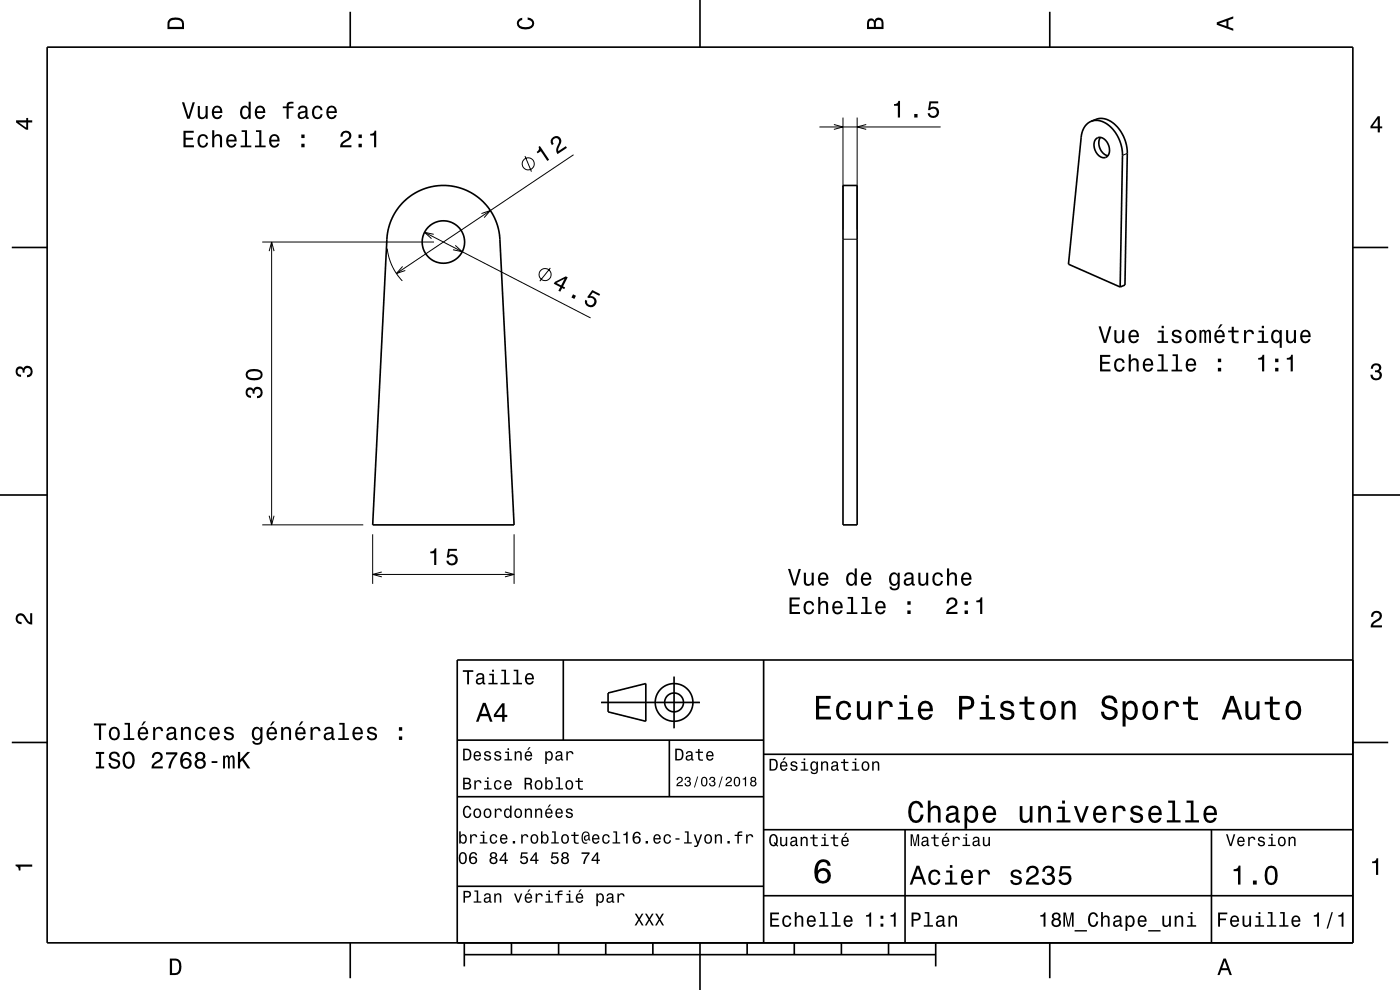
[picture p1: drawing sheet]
<svg xmlns="http://www.w3.org/2000/svg" width="297mm" height="210mm" viewBox="0 0 297 210" stroke-linecap="round" stroke-linejoin="round" font-family="sans-serif">
<g fill="none" stroke="#000" stroke-width=".21">
<path d="M111.4 33.1l1.3 3.3M121.7 32.8l-37.6 25.2M173.8 26.9h25.8M176.9 26.4l1.9 .5-1.9 .5M178.8 24.9v23.8M181.8 24.9v23.8M183.8 26.4l-2 .5 2 .5M239.1 32.5l-1 .5M55.6 51.3h36.5M57.1 53.3l.5-2 .5 2M57.6 51.3v60M82.1 52.7a12 12 0 0 0 3.2 6.9"/>
<path d="M85.4 56.5l-1.3 1.5 1.9-.6M90.1 49.3l35.2 18.1M92 49.7l-1.9-.4 1.4 1.3M96.6 52.1l1.5 1.3-2-.4M102.1 45.3l1.9-.6-1.3 1.5M116.7 56.9l-2.2 2.7M178.8 50.7h3M55.6 111.3h21.5M57.1 109.4l.5 1.9 .5-1.9M79.1 113.3v10.5M109.1 113.3v10.5M79.1 121.8h30"/>
<path d="M81 121.3l-1.9 .5 1.9 .6M107.1 121.3l2 .5-2 .6"/>
<circle cx="112.1" cy="34.8" r="1.28"/>
<circle cx="115.6" cy="58.2" r="1.28"/>
</g>
<g fill="none" stroke="#000" stroke-width=".35">
<path d="M10 10h277v190h-277zM74.3 2.5v7.5M148.5 0v10M222.7 2.5v7.5M178.8 39.3h3v72h-3zM231.5 25.7l1-.4a4.5 4.5 0 0 1 5 2.2 8.5 8.5 0 0 1 1.6 5l-.4 28-1.1 .4M231.5 25.7a4.5 4.5 0 0 1 5 2.2 8.6 8.6 0 0 1 1.6 5.1l-.5 27.9M231.5 25.7a3.8 3.8 0 0 0-2.1 3.4l-2.7 26.9 10.9 4.9M232.5 29.5a1.59 1.59 0 0 1 2.5 .9 1.98 1.98 0 0 1-.6 3 2.62 2.62 0 0 1-1.9-3.9zM233.5 29.1a2.74 2.74 0 0 0 1.5 3.9M2.5 52.5h7.5M85.5 42.9a12 12 0 0 1 12.8-2.8 12 12 0 0 1 7.7 10.6l3.1 60.6h-30l3-60.6a12 12 0 0 1 3.4-7.8z"/>
<path d="M287 52.5h7.5M0 105h10M287 105h10M119.5 140v17M162 140v60M287 140h-190v60M2.5 157.5h7.5M97 157h65M127.5 149h21M129 147l8-2v8l-8-2zM142 157v12M143 143.5v11"/>
<path d="M287 157.5h7.5M97 169h65M162 176h125M162 160h125M192 176v24M257 176v24M97 188h65M162 190h125M74.3 200v7.5M98.5 202.5h100M98.5 200v5M108.5 200v2.5"/>
<path d="M118.5 200v2.5M128.5 200v2.5M138.5 200v2.5M148.5 200v10M158.5 200v2.5M168.5 200v2.5M178.5 200v2.5M188.5 200v2.5M198.5 200v5M222.7 200v7.5"/>
<circle cx="94.1" cy="51.3" r="4.5"/>
<circle cx="143" cy="149" r="2"/>
<circle cx="143" cy="149" r="4"/>
</g>
<g fill="#000">
<path d="M36 4a2.18 2.18 0 0 0-.5 2.2h3.5v-1.2a1.43 1.43 0 0 0-1.7-1.3zM36.3 4.4a2.15 2.15 0 0 1 2.2 .3l.1 1h-2.6v-1z" fill-rule="evenodd"/>
<path d="M109.9 4.2l.9-.4v.4a.7 .7 0 0 0-.7 .5 .7 .7 0 0 0 .3 .8 1.7 1.7 0 0 0 2.5-.5 .9 .9 0 0 0-1-.8v-.5a1.24 1.24 0 0 1 1.4 1.1 1.24 1.24 0 0 1-1 1.4 2.22 2.22 0 0 1-2.5-.7l-.2-.5z" fill-rule="evenodd"/>
<path d="M184.2 4.2l-.3 .7v1.3h3.5v-1.3a.98 .98 0 0 0-.7-1.1 .98 .98 0 0 0-1.2 .6 .84 .84 0 0 0-1.3-.2zM184.5 4.5a.54 .54 0 0 1 .6-.1 .54 .54 0 0 1 .3 .6v.7h-1zM185.9 4.4a.62 .62 0 0 1 .8-.1 .62 .62 0 0 1 .3 .6v.8h-1.2z" fill-rule="evenodd"/>
<path d="M258.1 4.7v.6l3.5 1.2v-.4l-1-.4v-1.4l1-.4v-.4zM258.6 5l1.6-.5v1z" fill-rule="evenodd"/>
<path d="M3.4 25.5v.5l2.1 1.5h.5v-1.5h.8v-.5h-.8v-.5h-.4v.5zM4 26h1.6v1.1z" fill-rule="evenodd"/>
<path d="M38.9 27.7v3.5h2.2v-.4h-1.7v-1.2h1.5v-.4h-1.5v-1h1.7v-.5zM42.2 28.8a1.53 1.53 0 0 0 .8 2.5 1.05 1.05 0 0 0 1.1-1h-.4a.67 .67 0 0 1-.6 .6 .67 .67 0 0 1-.7-.6 1.12 1.12 0 0 1 .6-1.5 .6 .6 0 0 1 .7 .6h.4a1.09 1.09 0 0 0-.7-.9 1.09 1.09 0 0 0-1.2 .3zM45 27.6v3.6h.5v-1.5a.63 .63 0 0 1 .3-.8 .63 .63 0 0 1 .8 .3l.1 2h.4v-1.7a.88 .88 0 0 0-.6-1 .88 .88 0 0 0-1 .4v-1.3zM48.3 28.8a1.54 1.54 0 0 0 .8 2.5 1.06 1.06 0 0 0 1.1-.8h-.5l-.2 .3-.4 .1a.75 .75 0 0 1-.7-.9h1.8a1.17 1.17 0 0 0-.5-1.4 1.17 1.17 0 0 0-1.4 .2zM48.6 29a.66 .66 0 0 1 .8-.1 .66 .66 0 0 1 .3 .7h-1.3zM51.3 27.6v.4h.7v2.9h-.9v.3h2.2v-.3h-.9v-3.3zM54.3 27.6v.4h.7v2.9h-.9v.3h2.2v-.3h-.9v-3.3zM57.4 28.8a1.54 1.54 0 0 0 .8 2.5 1.06 1.06 0 0 0 1.1-.8h-.5l-.2 .3-.4 .1a.75 .75 0 0 1-.7-.9h1.8a1.17 1.17 0 0 0-.5-1.3 1.17 1.17 0 0 0-1.4 .1zM57.7 29a.66 .66 0 0 1 .8-.1 .66 .66 0 0 1 .4 .7h-1.4zM63.9 30.5v.7h.7v-.7zM63.9 28.5v.8h.7v-.8z" fill-rule="evenodd"/>
<path d="M38.6 21.7l1.1 3.5h.5l1.1-3.5h-.4l-.9 3-.9-3zM42 22.5v1.8a.89 .89 0 0 0 .6 1 .89 .89 0 0 0 1-.5v.4h.5v-2.7h-.5v1.6a.64 .64 0 0 1-.4 .7 .64 .64 0 0 1-.8-.3v-2zM45.2 22.8a1.54 1.54 0 0 0 .8 2.5 1.05 1.05 0 0 0 1.1-.9h-.4l-.2 .4-.4 .1a.75 .75 0 0 1-.7-.9h1.8a1.16 1.16 0 0 0-.5-1.4 1.16 1.16 0 0 0-1.5 .2zM45.6 23a.66 .66 0 0 1 .8-.1 .66 .66 0 0 1 .3 .7h-1.3zM51.2 22.8a1.58 1.58 0 0 0 .8 2.5l.4-.1 .3-.4v.4h.5v-3.6h-.5v1.3a.89 .89 0 0 0-1.5-.1zM51.6 23.1a.62 .62 0 0 1 .6-.3 .62 .62 0 0 1 .5 .6 1.11 1.11 0 0 1-.7 1.5 1.19 1.19 0 0 1-.4-1.8zM54.3 22.8a1.54 1.54 0 0 0 .8 2.5 1.05 1.05 0 0 0 1.1-.9h-.4l-.2 .4-.4 .1a.75 .75 0 0 1-.7-.9h1.8a1.16 1.16 0 0 0-.5-1.4 1.16 1.16 0 0 0-1.5 .2zM54.7 23a.66 .66 0 0 1 .8-.1 .66 .66 0 0 1 .3 .7h-1.3zM60 22.6v.4h.8v2.2h.4v-2.2h1.1v-.4h-1.1l.1-.4 .3-.2h.7v-.4a1.04 1.04 0 0 0-1.5 .7v.3zM63.5 22.6l-.3 .7h.4a.55 .55 0 0 1 .7-.6 .55 .55 0 0 1 .4 .8l-.2 .1a1 1 0 0 0-1.1 .2 1 1 0 0 0-.2 1 .93 .93 0 0 0 1.6 0l.1 .3 .6 .1v-.3l-.3-.1v-1.6a1.02 1.02 0 0 0-.7-.8 1.02 1.02 0 0 0-1 .2zM63.7 24.1l1.1-.3a.77 .77 0 0 1-.2 .9 .77 .77 0 0 1-.9 .1l-.1-.4zM66.5 22.8a1.52 1.52 0 0 0 .8 2.5 1.05 1.05 0 0 0 1.1-1.1h-.4a.67 .67 0 0 1-.6 .7 .67 .67 0 0 1-.7-.6 1.12 1.12 0 0 1 .6-1.5 .6 .6 0 0 1 .7 .6h.4a1.09 1.09 0 0 0-.7-1 1.09 1.09 0 0 0-1.2 .4zM69.5 22.8a1.54 1.54 0 0 0 .8 2.5 1.05 1.05 0 0 0 1.1-.9h-.4l-.2 .4-.4 .1a.75 .75 0 0 1-.7-.9h1.8a1.16 1.16 0 0 0-.5-1.4 1.16 1.16 0 0 0-1.5 .2zM69.9 23a.66 .66 0 0 1 .8-.1 .66 .66 0 0 1 .3 .7h-1.3z" fill-rule="evenodd"/>
<path d="M72.5 28l-.3 1h.5a.7 .7 0 0 1 .5-.9 .7 .7 0 0 1 .9 .6 .7 .7 0 0 1-.5 .8 1.8 1.8 0 0 0-1.5 1.7h2.5v-.4h-1.9a2.2 2.2 0 0 1 1.4-1.2 1.13 1.13 0 0 0 .1-1.6 1.13 1.13 0 0 0-1.7 0zM76.1 30.5v.7h.7v-.7zM76.1 28.5v.8h.7v-.8zM78.5 28.4v.4h.9v2.4h.4v-3.5h-.3a.77 .77 0 0 1-1 .7z" fill-rule="evenodd"/>
<path d="M114.3 31.2a.77 .77 0 0 1-.4 1l.1 .3 .7-.4 1.4 2 .4-.2-2-2.9zM117 29.4a1.15 1.15 0 0 0 .1 1.4l.4-.3a.71 .71 0 0 1-.1-1 .71 .71 0 0 1 1 0 .71 .71 0 0 1 .1 1 1.8 1.8 0 0 0-.2 2.2l2-1.3-.3-.4-1.6 1.1a2.25 2.25 0 0 1 .6-1.8 1.11 1.11 0 0 0-.6-1.4 1.11 1.11 0 0 0-1.4 .5z" fill-rule="evenodd"/>
<path d="M189.7 22.1v.3h.8v2.5h.4v-3.5h-.3a.77 .77 0 0 1-.9 .7zM194 24.2v.7h.6v-.7zM197.2 21.5l-.3 1.9h.4a.79 .79 0 0 1 1.1-.2 .79 .79 0 0 1 .1 1.1 .79 .79 0 0 1-1.2 0v-.3h-.5a1.21 1.21 0 0 0 1.5 1.1 1.21 1.21 0 0 0 .8-1.7 1.21 1.21 0 0 0-1.7-.5l.1-1h1.5v-.4z" fill-rule="evenodd"/>
<path d="M292.3 24.7l-1.6 2.1v.4h1.6v.9h.4v-.9h.5v-.4h-.5v-2.1zM292.3 25.2v1.6h-1.1z" fill-rule="evenodd"/>
<path d="M117.7 59.8l-.2 .4 1.4 .7-.4 .8 .4 .2 .4-.8 .4 .2 .2-.3-.5-.3 1-1.9-.4-.2zM118.1 60l1.7-.9-.8 1.4zM121.6 62.4l-.4 .7 .6 .3 .4-.7zM125.6 61.5l-1 1.5 .3 .2a.79 .79 0 0 1 1.1 .4 .79 .79 0 0 1-.5 1.1 .79 .79 0 0 1-1-.6l.1-.3-.4-.2a1.21 1.21 0 0 0 .8 1.6 1.21 1.21 0 0 0 1.5-1.1 1.21 1.21 0 0 0-1.3-1.3l.6-.8 1.3 .7 .2-.3z" fill-rule="evenodd"/>
<path d="M233.4 75.3v3.5h2.2v-.4h-1.8v-1.2h1.6v-.4h-1.6v-1.1h1.7v-.4zM236.6 76.4a1.53 1.53 0 0 0 .9 2.5 1.07 1.07 0 0 0 1.1-1.1h-.4a.67 .67 0 0 1-.7 .7 .67 .67 0 0 1-.7-.6 1.11 1.11 0 0 1 .7-1.5 .6 .6 0 0 1 .6 .6h.5a1.09 1.09 0 0 0-.8-1 1.09 1.09 0 0 0-1.2 .4zM239.5 75.2v3.6h.4v-1.6a.64 .64 0 0 1 .4-.8 .64 .64 0 0 1 .8 .4v2h.5v-1.8a.88 .88 0 0 0-.6-1 .88 .88 0 0 0-1.1 .5v-1.3zM242.7 76.4a1.54 1.54 0 0 0 .8 2.5 1.06 1.06 0 0 0 1.1-.9h-.4l-.3 .4-.3 .1a.76 .76 0 0 1-.7-.9h1.8a1.16 1.16 0 0 0-.5-1.4 1.16 1.16 0 0 0-1.5 .2zM243.1 76.6a.66 .66 0 0 1 .8-.2 .66 .66 0 0 1 .3 .8h-1.3zM245.7 75.2v.3h.7v2.9h-.9v.4h2.3v-.4h-.9v-3.2zM248.7 75.2v.3h.7v2.9h-.9v.4h2.3v-.4h-.9v-3.2zM251.8 76.4a1.54 1.54 0 0 0 .8 2.5 1.05 1.05 0 0 0 1.1-.9h-.4l-.2 .4-.4 .1a.76 .76 0 0 1-.7-.9h1.8a1.16 1.16 0 0 0-.5-1.4 1.16 1.16 0 0 0-1.5 .2zM252.2 76.6a.66 .66 0 0 1 .8-.2 .66 .66 0 0 1 .3 .8h-1.3zM258.4 78v.8h.7v-.8zM258.4 76.1v.7h.7v-.7z" fill-rule="evenodd"/>
<path d="M233 69.2l1.2 3.5h.5l1.1-3.5h-.5l-.9 3-.9-3zM236.4 70v1.8a.89 .89 0 0 0 .6 1 .89 .89 0 0 0 1.1-.5v.4h.4v-2.7h-.4v1.6a.65 .65 0 0 1-.4 .8 .65 .65 0 0 1-.8-.3l-.1-2.1zM239.7 70.3a1.54 1.54 0 0 0 .8 2.5 1.06 1.06 0 0 0 1.1-.8h-.5l-.2 .3-.4 .1a.76 .76 0 0 1-.7-.9h1.8a1.16 1.16 0 0 0-.5-1.4 1.16 1.16 0 0 0-1.4 .2zM240 70.5a.66 .66 0 0 1 .8-.1 .66 .66 0 0 1 .4 .7h-1.4zM245.7 70.1v.4h.7v1.9h-.9v.3h2.3v-.3h-.9v-2.3zM246.4 69.1v.5h.5v-.5zM248.8 70.2a.76 .76 0 0 0-.2 .8 .76 .76 0 0 0 .7 .5l.9 .3a.63 .63 0 0 1-.6 .7 .63 .63 0 0 1-.6-.6h-.5a1.07 1.07 0 0 0 1.2 .9 1.07 1.07 0 0 0 .9-1.2l-.4-.3-1.1-.4a.54 .54 0 0 1 .5-.6 .54 .54 0 0 1 .6 .4h.4a1.03 1.03 0 0 0-.7-.8 1.03 1.03 0 0 0-1.1 .3zM251.8 70.3a1.53 1.53 0 0 0 .8 2.5 1.48 1.48 0 0 0 1.2-1.4 1.48 1.48 0 0 0-1.2-1.5l-.5 .1zM252.1 70.6a.67 .67 0 0 1 .7-.3 .67 .67 0 0 1 .5 .6 1.11 1.11 0 0 1-.7 1.5 1.17 1.17 0 0 1-.5-1.8zM254.5 70v2.7h.4v-2l.2-.4h.3l.1 .3v2.1h.4v-2l.3-.4 .2 .1 .1 .4v1.9h.4v-1.8a.69 .69 0 0 0-.5-1l-.6 .4-.2-.3-.3-.1-.4 .4v-.3zM258.9 68.8l-.5 .9h.3l.7-.9zM257.9 70.3a1.54 1.54 0 0 0 .8 2.5 1.06 1.06 0 0 0 1.1-.8h-.5l-.2 .3-.3 .1a.76 .76 0 0 1-.7-.9h1.7a1.16 1.16 0 0 0-.5-1.4 1.16 1.16 0 0 0-1.4 .2zM258.3 70.5a.66 .66 0 0 1 .7-.1 .66 .66 0 0 1 .4 .7h-1.3zM261.3 69.3v.8h-.8v.4h.8v1.8a1.05 1.05 0 0 0 1.5 .5v-.4a.68 .68 0 0 1-1-.3l-.1-1.6h1.1v-.4h-1.1v-.8zM263.9 70v2.7h.5v-1.5a.67 .67 0 0 1 .3-.8 .67 .67 0 0 1 .8 .2l.1 .3h.4a.89 .89 0 0 0-.7-.9 .89 .89 0 0 0-1 .5v-.5zM267 70.1v.4h.7v1.9h-.9v.3h2.3v-.3h-1v-2.3zM267.7 69.1v.5h.4v-.5zM269.9 70.3a1.57 1.57 0 0 0 .8 2.5l.4-.1 .4-.4v1.5h.4v-3.8h-.4v.4l-.2-.2a.88 .88 0 0 0-1.4 .1zM270.3 70.6a.62 .62 0 0 1 .7-.2 .62 .62 0 0 1 .4 .5 1.12 1.12 0 0 1-.6 1.5 1.19 1.19 0 0 1-.5-1.8zM272.8 70v1.8a.89 .89 0 0 0 .7 1 .89 .89 0 0 0 1-.5v.4h.4v-2.7h-.4v1.6a.65 .65 0 0 1-.4 .8 .65 .65 0 0 1-.8-.3v-2.1zM276.1 70.3a1.54 1.54 0 0 0 .8 2.5 1.06 1.06 0 0 0 1.1-.8h-.4l-.3 .3-.3 .1a.76 .76 0 0 1-.7-.9h1.7a1.16 1.16 0 0 0-.4-1.4 1.16 1.16 0 0 0-1.5 .2zM276.5 70.5a.66 .66 0 0 1 .8-.1 .66 .66 0 0 1 .3 .7h-1.3z" fill-rule="evenodd"/>
<path d="M266.9 75.9v.4h.8v2.5h.5v-3.5h-.4a.77 .77 0 0 1-.9 .6zM270.5 78v.8h.7v-.8zM270.5 76.1v.7h.7v-.7zM273 75.9v.4h.8v2.5h.5v-3.5h-.4a.77 .77 0 0 1-.9 .6z" fill-rule="evenodd"/>
<path d="M291.1 77.4a1.08 1.08 0 0 1 1.4-.2 1.08 1.08 0 0 1 .4 1.2l-.3 .3a1.06 1.06 0 0 1 .5 1.3 1.06 1.06 0 0 1-1.2 .7 1.1 1.1 0 0 1-1.2-1.2h.5a.71 .71 0 0 0 1 .8 .71 .71 0 0 0 .1-1.3h-.6v-.4a.61 .61 0 0 0 .8-.3 .61 .61 0 0 0-.2-.8 .61 .61 0 0 0-.9 .2l-.1 .5h-.5z" fill-rule="evenodd"/>
<path d="M3.6 78a.86 .86 0 0 1 1.4 .2 1.06 1.06 0 0 1 1.2-.6 1.06 1.06 0 0 1 .7 1.2 1.1 1.1 0 0 1-1.2 1.2v-.4a.71 .71 0 0 0 .8-1 .71 .71 0 0 0-1.3-.1v.6h-.4a.61 .61 0 0 0-.3-.8 .61 .61 0 0 0-.8 .2 .61 .61 0 0 0 .2 .8l.6 .2v.4a1.15 1.15 0 0 1-1.2-.6 1.15 1.15 0 0 1 .3-1.3z" fill-rule="evenodd"/>
<path d="M52.3 82.5a1.17 1.17 0 0 0-.1 1.2 1.17 1.17 0 0 0 1.1 .7v-.5a.62 .62 0 0 1-.8-.3 .62 .62 0 0 1 .3-.8 .62 .62 0 0 1 .8 .2v.5h.4a.72 .72 0 0 1 .4-.9 .72 .72 0 0 1 1 .5 .72 .72 0 0 1-.5 .9h-.4v.5a1.18 1.18 0 0 0 1.2-1.5 1.18 1.18 0 0 0-1.8-.6l-.2 .2a.86 .86 0 0 0-1.4-.1zM52.6 78.6a1.13 1.13 0 0 0-.5 1.2 1.13 1.13 0 0 0 1 .8 2.28 2.28 0 0 0 2.5-.6 1.14 1.14 0 0 0-.9-1.7 2.85 2.85 0 0 0-2.1 .3zM52.6 79.1a2.37 2.37 0 0 1 2.6 0v.7a2.38 2.38 0 0 1-2.6 0z" fill-rule="evenodd"/>
<path d="M91.3 117v.4h.8v2.4h.5v-3.5h-.4a.77 .77 0 0 1-.9 .7zM95.1 116.4l-.3 1.9h.4a.79 .79 0 0 1 1.1-.2 .79 .79 0 0 1 .1 1.2 .79 .79 0 0 1-1.2-.1l-.1-.3h-.4a1.21 1.21 0 0 0 1.5 1.1 1.21 1.21 0 0 0 .8-1.7 1.21 1.21 0 0 0-1.7-.5l.1-1h1.5v-.4z" fill-rule="evenodd"/>
<path d="M3.6 130.4a1.22 1.22 0 0 1 2 .7l.4 .6 .4 .3v-1.9h.4v2.4a1.8 1.8 0 0 1-1.7-1.4 .71 .71 0 0 0-.9-.5 .71 .71 0 0 0-.5 .8 .71 .71 0 0 0 .9 .5v.5a1.18 1.18 0 0 1-1.2-.7 1.18 1.18 0 0 1 .2-1.3z" fill-rule="evenodd"/>
<path d="M167.5 126.7v3.5h2.2v-.4h-1.7v-1.2h1.5v-.4h-1.5v-1h1.7v-.5zM170.8 127.8a1.53 1.53 0 0 0 .8 2.5 1.05 1.05 0 0 0 1.1-1h-.4a.67 .67 0 0 1-.6 .6 .67 .67 0 0 1-.7-.6 1.12 1.12 0 0 1 .6-1.5 .6 .6 0 0 1 .7 .6h.4a1.09 1.09 0 0 0-.8-.9 1.09 1.09 0 0 0-1.1 .3zM173.6 126.6v3.6h.4v-1.5a.63 .63 0 0 1 .4-.8 .63 .63 0 0 1 .8 .3v2h.5v-1.7a.88 .88 0 0 0-.6-1 .88 .88 0 0 0-1.1 .4v-1.3zM176.8 127.8a1.54 1.54 0 0 0 .8 2.5 1.06 1.06 0 0 0 1.1-.8h-.4l-.2 .3-.4 .1a.75 .75 0 0 1-.7-.9h1.8a1.17 1.17 0 0 0-.5-1.4 1.17 1.17 0 0 0-1.5 .2zM177.2 128a.66 .66 0 0 1 .8-.1 .66 .66 0 0 1 .3 .7h-1.3zM179.8 126.6v.4h.7v2.9h-.9v.3h2.3v-.3h-.9v-3.3zM182.9 126.6v.4h.7v2.9h-.9v.3h2.2v-.3h-.9v-3.3zM186 127.8a1.54 1.54 0 0 0 .8 2.5 1.06 1.06 0 0 0 1-.8h-.4l-.2 .3-.4 .1a.75 .75 0 0 1-.7-.9h1.8a1.17 1.17 0 0 0-.5-1.3 1.17 1.17 0 0 0-1.4 .1zM186.3 128a.66 .66 0 0 1 .8-.1 .66 .66 0 0 1 .3 .7h-1.3zM192.5 129.5v.7h.7v-.7zM192.5 127.5v.8h.7v-.8z" fill-rule="evenodd"/>
<path d="M167.2 120.7l1.1 3.5h.5l1.1-3.5h-.5l-.8 3-.9-3zM170.5 121.5v1.8a.89 .89 0 0 0 .6 1 .89 .89 0 0 0 1.1-.5v.4h.4v-2.7h-.4v1.6a.64 .64 0 0 1-.4 .7 .64 .64 0 0 1-.8-.3v-2zM173.8 121.8a1.54 1.54 0 0 0 .8 2.5 1.05 1.05 0 0 0 1.1-.9h-.4l-.3 .4-.3 .1a.75 .75 0 0 1-.7-.9h1.7a1.16 1.16 0 0 0-.4-1.4 1.16 1.16 0 0 0-1.5 .2zM174.2 122a.66 .66 0 0 1 .8-.1 .66 .66 0 0 1 .3 .7h-1.3zM179.8 121.8a1.57 1.57 0 0 0 .7 2.5l.5-.1 .3-.4v.4h.5v-3.6h-.5v1.3a.89 .89 0 0 0-1.5-.1zM180.1 122.1a.62 .62 0 0 1 .7-.3 .62 .62 0 0 1 .5 .6 1.11 1.11 0 0 1-.7 1.5 1.19 1.19 0 0 1-.5-1.8zM182.9 121.8a1.54 1.54 0 0 0 .8 2.5 1.06 1.06 0 0 0 1.1-.9h-.4l-.3 .4-.3 .1a.75 .75 0 0 1-.7-.9h1.8a1.16 1.16 0 0 0-.5-1.4 1.16 1.16 0 0 0-1.5 .2zM183.3 122a.66 .66 0 0 1 .8-.1 .66 .66 0 0 1 .3 .7h-1.3zM188.9 121.8a1.57 1.57 0 0 0 .7 2.5l.5-.1 .3-.4a.73 .73 0 0 1-.3 1 .73 .73 0 0 1-1-.4h-.4a1.1 1.1 0 0 0 1.3 .9 1.1 1.1 0 0 0 .9-1.2v-2.6h-.5v.4l-.3-.4a.89 .89 0 0 0-1.2 .3zM189.2 122.1a.63 .63 0 0 1 .7-.3 .63 .63 0 0 1 .5 .6 1.11 1.11 0 0 1-.7 1.5 1.2 1.2 0 0 1-.5-1.8zM192.1 121.6l-.3 .7h.4a.55 .55 0 0 1 .7-.6 .55 .55 0 0 1 .4 .8l-.2 .1a1 1 0 0 0-1.1 .2 1 1 0 0 0-.2 1 .93 .93 0 0 0 1.6 0l.1 .3 .6 .1v-.3l-.3-.1v-1.6a1.02 1.02 0 0 0-.7-.8 1.02 1.02 0 0 0-1 .2zM192.3 123.1l1.1-.3a.77 .77 0 0 1-.2 .9 .77 .77 0 0 1-.9 .1l-.1-.4zM194.8 121.5v1.8a.89 .89 0 0 0 .6 1 .89 .89 0 0 0 1.1-.5v.4h.4v-2.7h-.4v1.6a.64 .64 0 0 1-.4 .7 .64 .64 0 0 1-.8-.3v-2zM198.1 121.8a1.53 1.53 0 0 0 .8 2.5 1.06 1.06 0 0 0 1.1-1.1h-.4a.67 .67 0 0 1-.6 .7 .67 .67 0 0 1-.7-.6 1.12 1.12 0 0 1 .6-1.5 .6 .6 0 0 1 .7 .6h.4a1.09 1.09 0 0 0-.7-1 1.09 1.09 0 0 0-1.2 .4zM200.9 120.6v3.6h.4v-1.6a.64 .64 0 0 1 .4-.7 .64 .64 0 0 1 .8 .3l.1 2h.4v-1.8a.88 .88 0 0 0-.6-1 .88 .88 0 0 0-1.1 .5v-1.3zM204.2 121.8a1.54 1.54 0 0 0 .8 2.5 1.05 1.05 0 0 0 1.1-.9h-.5l-.2 .4-.4 .1a.75 .75 0 0 1-.7-.9h1.8a1.16 1.16 0 0 0-.5-1.4 1.16 1.16 0 0 0-1.4 .2zM204.5 122a.66 .66 0 0 1 .8-.1 .66 .66 0 0 1 .3 .7h-1.3z" fill-rule="evenodd"/>
<path d="M201.1 127l-.3 1h.5a.7 .7 0 0 1 .5-.9 .7 .7 0 0 1 .8 .6 .7 .7 0 0 1-.5 .8 1.8 1.8 0 0 0-1.4 1.7h2.4v-.4h-1.9a2.2 2.2 0 0 1 1.5-1.2 1.13 1.13 0 0 0 .1-1.6 1.13 1.13 0 0 0-1.7 0zM204.6 129.5v.7h.7v-.7zM204.6 127.5v.8h.7v-.8zM207.1 127.4v.4h.8v2.4h.5v-3.5h-.4a.77 .77 0 0 1-.9 .7z" fill-rule="evenodd"/>
<path d="M291.2 129.9a1.18 1.18 0 0 1 1.9 .3 1.18 1.18 0 0 1-1 1.7l-.5 .3-.3 .5h1.9v.4h-2.4a1.8 1.8 0 0 1 1.4-1.8 .71 .71 0 0 0 .5-.8 .71 .71 0 0 0-.9-.5 .71 .71 0 0 0-.5 .8h-.4z" fill-rule="evenodd"/>
<path d="M19.9 153.5v.4h1.1v3.1h.4v-3.1h1.1v-.4zM23.4 154.5a1.53 1.53 0 0 0 .9 2.6 1.48 1.48 0 0 0 1.1-1.5 1.48 1.48 0 0 0-1.1-1.4l-.5 .1zM23.7 154.8a.67 .67 0 0 1 .7-.2 .67 .67 0 0 1 .5 .5 1.11 1.11 0 0 1-.6 1.6 1.17 1.17 0 0 1-.6-1.9zM26.4 153.3v.4h.7v2.9h-.9v.4h2.3v-.4h-.9v-3.3zM30.5 153l-.5 .9h.3l.7-.9zM29.5 154.5a1.54 1.54 0 0 0 .8 2.6 1.06 1.06 0 0 0 1.1-.9h-.4l-.3 .3-.3 .2a.75 .75 0 0 1-.7-1h1.7a1.17 1.17 0 0 0-.4-1.3 1.17 1.17 0 0 0-1.5 .1zM29.9 154.8a.66 .66 0 0 1 .8-.2 .66 .66 0 0 1 .3 .8h-1.3zM32.5 154.2v2.8h.4v-1.6a.66 .66 0 0 1 .4-.8 .66 .66 0 0 1 .8 .3l.1 .2h.4a.89 .89 0 0 0-.7-.9 .89 .89 0 0 0-1 .5v-.5zM35.6 154.4l-.2 .6h.4a.55 .55 0 0 1 .7-.5 .55 .55 0 0 1 .3 .8h-.2a1 1 0 0 0-1 .2 1 1 0 0 0-.3 1.1 .93 .93 0 0 0 1.7 0l.1 .3 .5 .1v-.4h-.2v-1.6a1.02 1.02 0 0 0-.7-.8 1.02 1.02 0 0 0-1.1 .2zM35.8 155.9l1.1-.3a.77 .77 0 0 1-.2 .9 .77 .77 0 0 1-.9 0l-.1-.3zM38.4 154.2v2.8h.4v-1.6a.63 .63 0 0 1 .4-.8 .63 .63 0 0 1 .8 .4l.1 2h.4v-1.8a.89 .89 0 0 0-.6-1 .89 .89 0 0 0-1.1 .5v-.5zM41.7 154.5a1.53 1.53 0 0 0 .8 2.6 1.06 1.06 0 0 0 1.1-1.1h-.4a.67 .67 0 0 1-.7 .7 .67 .67 0 0 1-.7-.6 1.12 1.12 0 0 1 .7-1.6 .6 .6 0 0 1 .7 .6h.4a1.09 1.09 0 0 0-.8-.9 1.09 1.09 0 0 0-1.1 .3zM44.7 154.5a1.54 1.54 0 0 0 .8 2.6 1.06 1.06 0 0 0 1.1-.9h-.5l-.2 .3-.4 .2a.75 .75 0 0 1-.6-1h1.7a1.17 1.17 0 0 0-.5-1.3 1.17 1.17 0 0 0-1.4 .1zM45 154.8a.66 .66 0 0 1 .8-.2 .66 .66 0 0 1 .4 .8h-1.3zM47.8 154.4a.75 .75 0 0 0-.2 .8 .75 .75 0 0 0 .7 .5l.9 .4a.63 .63 0 0 1-.6 .6 .63 .63 0 0 1-.7-.6h-.4a1.06 1.06 0 0 0 1.2 .9 1.06 1.06 0 0 0 .9-1.2l-.4-.3-1.1-.3a.53 .53 0 0 1 .4-.7 .53 .53 0 0 1 .6 .5h.5a1.03 1.03 0 0 0-.7-.9 1.03 1.03 0 0 0-1.1 .3zM53.7 154.5a1.57 1.57 0 0 0 .8 2.6l.4-.2 .4-.4a.73 .73 0 0 1-.4 1 .73 .73 0 0 1-.9-.3h-.5a1.1 1.1 0 0 0 1.3 .8 1.1 1.1 0 0 0 .9-1.2v-2.6h-.4v.5l-.4-.4a.89 .89 0 0 0-1.2 .2zM54 154.8a.63 .63 0 0 1 .7-.2 .63 .63 0 0 1 .5 .6 1.1 1.1 0 0 1-.7 1.5 1.19 1.19 0 0 1-.5-1.9zM57.8 153l-.5 .9h.3l.7-.9zM56.8 154.5a1.54 1.54 0 0 0 .8 2.6 1.05 1.05 0 0 0 1.1-.9h-.4l-.2 .3-.4 .2a.75 .75 0 0 1-.7-1h1.8a1.16 1.16 0 0 0-.5-1.3 1.16 1.16 0 0 0-1.5 .1zM57.2 154.8a.66 .66 0 0 1 .8-.2 .66 .66 0 0 1 .3 .8h-1.3zM59.6 154.2v2.8h.5v-1.6a.64 .64 0 0 1 .4-.8 .64 .64 0 0 1 .8 .4v2h.4v-1.8a.89 .89 0 0 0-.6-1 .89 .89 0 0 0-1 .5v-.5zM63.9 153l-.5 .9h.3l.7-.9zM62.9 154.5a1.54 1.54 0 0 0 .8 2.6 1.06 1.06 0 0 0 1.1-.9h-.4l-.3 .3-.3 .2a.76 .76 0 0 1-.7-1h1.7a1.16 1.16 0 0 0-.4-1.3 1.16 1.16 0 0 0-1.5 .1zM63.3 154.8a.66 .66 0 0 1 .8-.2 .66 .66 0 0 1 .3 .8h-1.3zM65.9 154.2v2.8h.4v-1.6a.66 .66 0 0 1 .4-.8 .66 .66 0 0 1 .8 .3v.2h.5a.89 .89 0 0 0-.7-.9 .89 .89 0 0 0-1 .5v-.5zM69 154.4l-.2 .6h.4a.55 .55 0 0 1 .6-.5 .55 .55 0 0 1 .4 .8h-.2a1.13 1.13 0 0 0-1.3 .9 .73 .73 0 0 0 .8 .8l.4-.1 .5-.3 .1 .3 .5 .1v-.4h-.2v-1.6a1.02 1.02 0 0 0-1.8-.6zM69.2 155.9l1.1-.3a.77 .77 0 0 1-.2 .9 .77 .77 0 0 1-.9 0zM72 153.3v.4h.7v2.9h-.9v.4h2.2v-.4h-.9v-3.3zM75.1 154.5a1.54 1.54 0 0 0 .8 2.6 1.06 1.06 0 0 0 1-.9h-.4l-.2 .3-.4 .2a.75 .75 0 0 1-.7-1h1.8a1.17 1.17 0 0 0-.5-1.3 1.17 1.17 0 0 0-1.4 .1zM75.4 154.8a.66 .66 0 0 1 .8-.2 .66 .66 0 0 1 .3 .8h-1.3zM78.1 154.4a.75 .75 0 0 0-.2 .8 .75 .75 0 0 0 .7 .5l.9 .4a.63 .63 0 0 1-.6 .6 .63 .63 0 0 1-.6-.6h-.5a1.07 1.07 0 0 0 1.2 .9 1.07 1.07 0 0 0 .9-1.2l-.4-.3-1.1-.3a.53 .53 0 0 1 .5-.7 .53 .53 0 0 1 .6 .5h.4a1.03 1.03 0 0 0-.7-.9 1.03 1.03 0 0 0-1.1 .3zM84.6 156.2v.8h.7v-.8zM84.6 154.2v.8h.7v-.8z" fill-rule="evenodd"/>
<path d="M98.2 158.8v2.5h.9a1.37 1.37 0 0 0 .7-2.2 1.56 1.56 0 0 0-1.6-.3zM98.6 159.1a.98 .98 0 0 1 1.1 .7 .98 .98 0 0 1-.6 1.2h-.5zM100.7 159.6a1.04 1.04 0 0 0-.2 1.2 1.04 1.04 0 0 0 1 .5l.5-.5h-.3l-.4 .3a.54 .54 0 0 1-.5-.7h1.3a.83 .83 0 0 0-.4-.9 .83 .83 0 0 0-1 .1zM100.9 159.7l.2-.1a.47 .47 0 0 1 .5 .1 .47 .47 0 0 1 .1 .5h-.9zM102.9 159.5l-.2 .1a.69 .69 0 0 0 .9 .9l.2 .1a.43 .43 0 0 1-.4 .5 .43 .43 0 0 1-.4-.4h-.3a.74 .74 0 0 0 .9 .7 .74 .74 0 0 0 .5-1l-1-.4a.38 .38 0 0 1 .3-.5 .38 .38 0 0 1 .4 .4h.3a.78 .78 0 0 0-1.2-.4zM105.1 159.5l-.2 .1a.69 .69 0 0 0 .9 .9l.2 .1a.43 .43 0 0 1-.4 .5 .43 .43 0 0 1-.5-.4h-.3a.74 .74 0 0 0 .9 .7 .74 .74 0 0 0 .5-1l-.9-.4a.38 .38 0 0 1 .3-.5 .38 .38 0 0 1 .4 .4h.3a.77 .77 0 0 0-1.2-.4zM107.2 159.4v.3h.5v1.3h-.7v.3h1.6v-.3h-.6v-1.6zM107.7 158.7v.4h.3v-.4zM109.2 159.4v1.9h.3v-1.1a.45 .45 0 0 1 .4-.6 .45 .45 0 0 1 .5 .5v1.2h.3v-1.3a.63 .63 0 0 0-.5-.7 .63 .63 0 0 0-.7 .4v-.3zM112.2 158.5l-.4 .6h.3l.5-.6zM111.5 159.6a1.04 1.04 0 0 0-.2 1.2 1.04 1.04 0 0 0 1.1 .5l.5-.5h-.3l-.5 .3a.54 .54 0 0 1-.5-.7h1.3a.83 .83 0 0 0-.4-.9 .83 .83 0 0 0-1 .1zM111.8 159.7l.1-.1a.48 .48 0 0 1 .5 .1 .48 .48 0 0 1 .2 .5h-1zM115.7 159.4v2.7h.3v-1.1a.66 .66 0 0 0 .7 .4 .66 .66 0 0 0 .5-.6 .91 .91 0 0 0 0-1.1 .91 .91 0 0 0-1-.3l-.2 .3v-.3zM116.1 159.8a.45 .45 0 0 1 .5-.2 .45 .45 0 0 1 .3 .4 .65 .65 0 0 1 .1 .8 .65 .65 0 0 1-.7 .2 .98 .98 0 0 1-.2-1.2zM118.1 159.5l-.2 .4h.3a.39 .39 0 0 1 .4-.3 .39 .39 0 0 1 .3 .5h-.1a.65 .65 0 0 0-1 .4 .65 .65 0 0 0 .6 .9l.6-.3 .1 .2h.4v-.2l-.2-.1v-1.1a.72 .72 0 0 0-.5-.6 .72 .72 0 0 0-.7 .2zM118.2 160.6l.8-.3a.55 .55 0 0 1-.2 .7 .55 .55 0 0 1-.6 0zM120.1 159.4v1.9h.4v-1.1a.47 .47 0 0 1 .2-.6 .47 .47 0 0 1 .6 .2v.2h.4a.64 .64 0 0 0-.5-.7 .64 .64 0 0 0-.8 .4v-.3z" fill-rule="evenodd"/>
<path d="M98.2 142.2v.3h.9v2.7h.4v-2.7h.9v-.3zM101.3 143l-.3 .5h.4a.47 .47 0 0 1 .5-.4 .47 .47 0 0 1 .4 .6l-.2 .1a.84 .84 0 0 0-1 .2 .84 .84 0 0 0 0 1.1 .9 .9 0 0 0 1.3-.2l.1 .2 .5 .1v-.3l-.3-.1v-1.3a.87 .87 0 0 0-1.4-.5zM101.4 144.3l.9-.3a.66 .66 0 0 1-.1 .7 .66 .66 0 0 1-.8 .1zM103.8 142.9v.3h.6v1.6h-.8v.4h2v-.4h-.8v-1.9zM104.4 142.1v.4h.4v-.4zM106.4 142.1v.3h.6v2.4h-.8v.4h1.9v-.4h-.7v-2.7zM109 142.1v.3h.6v2.4h-.8v.4h1.9v-.4h-.7v-2.7zM111.6 143.1a1.32 1.32 0 0 0 .7 2.1 .9 .9 0 0 0 .9-.7h-.3l-.2 .3-.4 .1a.65 .65 0 0 1-.6-.8h1.6a1 1 0 0 0-.4-1.2 1 1 0 0 0-1.3 .2zM111.9 143.3a.57 .57 0 0 1 .7-.1 .57 .57 0 0 1 .3 .6h-1.2z" fill-rule="evenodd"/>
<path d="M102.4 149.1l-1.4 4h.5l.4-1.2h1.6l.4 1.2h.6l-1.5-4zM102.7 149.7l.7 1.7h-1.3zM106.5 149.2l-1.7 2.4v.5h1.7v1h.5v-1h.6v-.5h-.6v-2.4zM106.5 149.9v1.7h-1.3z" fill-rule="evenodd"/>
<path d="M143.2 158.8v2.5h.9a1.37 1.37 0 0 0 .7-2.2 1.56 1.56 0 0 0-1.6-.3zM143.6 159.1a.98 .98 0 0 1 1.1 .7 .98 .98 0 0 1-.6 1.2h-.5zM145.7 159.5l-.2 .4h.3a.39 .39 0 0 1 .5-.3 .39 .39 0 0 1 .3 .5h-.2a.65 .65 0 0 0-.9 .4 .65 .65 0 0 0 .5 .9l.7-.3v.2h.4v-.2l-.1-.1-.1-1.1a.73 .73 0 0 0-.4-.6 .73 .73 0 0 0-.8 .2zM145.8 160.6l.8-.3a.55 .55 0 0 1-.1 .7 .55 .55 0 0 1-.7 0zM148.1 158.9v.5h-.5v.3h.5v1.3a.75 .75 0 0 0 1 .4v-.3a.48 .48 0 0 1-.7-.3v-1.1h.7v-.3h-.7v-.5zM150 159.6a1.04 1.04 0 0 0-.2 1.2 1.04 1.04 0 0 0 1.1 .5l.5-.5h-.4l-.4 .3a.54 .54 0 0 1-.5-.7h1.3a.83 .83 0 0 0-.4-.9 .83 .83 0 0 0-1 .1zM150.3 159.7l.1-.1a.48 .48 0 0 1 .5 .1 .48 .48 0 0 1 .2 .5h-1z" fill-rule="evenodd"/>
<path d="M173.1 147.6v5h3.2v-.6h-2.5v-1.7h2.2v-.6h-2.2v-1.5h2.4v-.6zM177.8 149.2a2.59 2.59 0 0 0 .5 3.4 1.58 1.58 0 0 0 2.3-1.4h-.6a.95 .95 0 0 1-.9 1 .95 .95 0 0 1-1-.9 1.59 1.59 0 0 1 .9-2.1 .85 .85 0 0 1 .9 .8h.7a1.56 1.56 0 0 0-1.1-1.3 1.56 1.56 0 0 0-1.7 .5zM181.8 148.8v2.5a1.27 1.27 0 0 0 .9 1.4 1.27 1.27 0 0 0 1.5-.7v.6h.6v-3.8h-.6v2.2a.92 .92 0 0 1-.6 1.1 .92 .92 0 0 1-1.2-.4v-2.9zM186.4 148.8v3.8h.6v-2.2a.95 .95 0 0 1 .5-1.1 .95 .95 0 0 1 1.2 .3l.1 .4h.6a1.28 1.28 0 0 0-1-1.4 1.28 1.28 0 0 0-1.4 .8v-.6zM190.8 148.9v.5h1v2.7h-1.3v.5h3.2v-.5h-1.3v-3.2zM191.8 147.4v.8h.6v-.8zM195.1 149.2a2.62 2.62 0 0 0 .5 3.4 1.57 1.57 0 0 0 2.2-1.1h-.6l-.3 .5-.5 .2a1.08 1.08 0 0 1-1-1.3h2.5a1.66 1.66 0 0 0-.7-2 1.66 1.66 0 0 0-2.1 .3zM195.6 149.5a.94 .94 0 0 1 1.2-.2 .94 .94 0 0 1 .5 1h-1.9zM203.5 147.6v5h.6v-2.1h.8a1.47 1.47 0 0 0 1.8-1.2 1.47 1.47 0 0 0-1.5-1.7zM204.1 148.2a1.6 1.6 0 0 1 1.8 .5 .86 .86 0 0 1 0 .9 .86 .86 0 0 1-.9 .3h-.9zM208.1 148.9v.5h1v2.7h-1.3v.5h3.3v-.5h-1.3v-3.2zM209.1 147.4v.8h.7v-.8zM212.6 148.9a1.08 1.08 0 0 0-.3 1.2 1.08 1.08 0 0 0 1 .7l1.1 .4a.57 .57 0 0 1 .2 .6 .57 .57 0 0 1-.5 .4 .96 .96 0 0 1-1.4-.8h-.6a1.6 1.6 0 0 0 1.3 1.4 1.6 1.6 0 0 0 1.7-.8 1.13 1.13 0 0 0-1-1.6l-1.1-.3-.2-.4a.87 .87 0 0 1 .9-.5 .87 .87 0 0 1 .8 .6h.6a1.4 1.4 0 0 0-2.1-1.1zM217.4 147.8v1.1h-1.1v.5h1.1v2.6l.2 .4 .4 .3h1.4v-.5a.97 .97 0 0 1-1.4-.5v-2.3h1.4v-.5h-1.4v-1.1zM221.1 149.2a2.56 2.56 0 0 0 .5 3.4 1.72 1.72 0 0 0 1.8-.2 1.72 1.72 0 0 0 .6-1.7 1.7 1.7 0 0 0-.9-1.9 1.7 1.7 0 0 0-2 .4zM221.6 149.6a.96 .96 0 0 1 1-.4 .96 .96 0 0 1 .7 .8 1.59 1.59 0 0 1-1 2.2 1.19 1.19 0 0 1-1-1.5zM225.2 148.8v3.8h.6v-2.2a.97 .97 0 0 1 .5-1.1 .97 .97 0 0 1 1.1 .2l.1 .7v2.4h.7v-2.5a1.27 1.27 0 0 0-.9-1.4 1.27 1.27 0 0 0-1.5 .6v-.5zM234.1 147.9a1.38 1.38 0 0 0-.3 1.5 1.38 1.38 0 0 0 1.3 .9 1.25 1.25 0 0 1 1.4 .9 1.15 1.15 0 0 1-1.3 .9 1.15 1.15 0 0 1-1-1.1h-.7a1.8 1.8 0 0 0 1.7 1.8 1.8 1.8 0 0 0 1.9-1.6 1.46 1.46 0 0 0-1.5-1.4l-.6-.2a.83 .83 0 0 1-.5-1.1 .83 .83 0 0 1 1.2-.3l.5 .5 .1 .4h.7a1.67 1.67 0 0 0-1-1.6 1.67 1.67 0 0 0-1.9 .4zM238.2 148.8v5.3h.6v-2.1a1.32 1.32 0 0 0 1.4 .7 1.32 1.32 0 0 0 1.1-1.1 2.43 2.43 0 0 0-.8-2.8 1.21 1.21 0 0 0-1.7 .5v-.5zM239.1 149.6a.9 .9 0 0 1 .9-.4 .9 .9 0 0 1 .7 .8 1.61 1.61 0 0 1-.9 2.2 1.18 1.18 0 0 1-1-1.5zM242.8 149.2a2.56 2.56 0 0 0 .5 3.4 1.72 1.72 0 0 0 1.8-.2 1.72 1.72 0 0 0 .6-1.7 1.7 1.7 0 0 0-.9-1.9 1.7 1.7 0 0 0-2 .4zM243.3 149.6a.96 .96 0 0 1 1-.4 .96 .96 0 0 1 .7 .8 1.59 1.59 0 0 1-1 2.2 1.19 1.19 0 0 1-1-1.5zM247.1 148.8v3.8h.6v-2.2a.95 .95 0 0 1 .5-1.1 .95 .95 0 0 1 1.2 .3l.1 .4h.6a1.28 1.28 0 0 0-1-1.4 1.28 1.28 0 0 0-1.4 .8v-.6zM252 147.8v1.1h-1v.5h1l.1 2.6 .2 .4 .4 .3h1.4v-.5a.97 .97 0 0 1-1.4-.5v-2.3h1.4v-.5h-1.4v-1.1zM261 147.6l-1.8 5h.6l.6-1.4h2l.5 1.4h.7l-1.9-5zM261.4 148.3l.7 2.2h-1.5zM264.2 148.8v2.5a1.27 1.27 0 0 0 .9 1.4 1.27 1.27 0 0 0 1.5-.7v.6h.6v-3.8h-.6v2.2a.92 .92 0 0 1-.6 1.1 .92 .92 0 0 1-1.1-.4l-.1-2.9zM269.4 147.8v1.1h-1.1v.5h1.1v2.6l.2 .4 .4 .3 .7 .1 .8-.1v-.5a.97 .97 0 0 1-1.4-.5l-.1-2.3h1.5v-.5h-1.5v-1.1zM273.1 149.2a2.56 2.56 0 0 0 .6 3.4 1.72 1.72 0 0 0 1.8-.2 1.72 1.72 0 0 0 .6-1.7 1.7 1.7 0 0 0-.9-1.9 1.7 1.7 0 0 0-2.1 .4zM273.6 149.6a.96 .96 0 0 1 1-.4 .96 .96 0 0 1 .7 .8 1.59 1.59 0 0 1-.9 2.2 1.19 1.19 0 0 1-1.1-1.5z" fill-rule="evenodd"/>
<path d="M20.3 159.5v.4h.7v2.7h-.7v.4h1.8v-.4h-.7v-2.7h.7v-.4zM23.4 159.7a.97 .97 0 0 0-.3 1.1 .97 .97 0 0 0 1 .6 .77 .77 0 0 1 .9 .9 .84 .84 0 0 1-.9 .3 .84 .84 0 0 1-.6-.7h-.5a1.21 1.21 0 0 0 1.5 1.2 1.21 1.21 0 0 0 .7-1.8l-.8-.3a.71 .71 0 0 1-.8-.6 .7 .7 0 0 1 .7-.6 .7 .7 0 0 1 .7 .7h.4a1.17 1.17 0 0 0-.7-1.1 1.17 1.17 0 0 0-1.3 .3zM26.3 159.9a2.52 2.52 0 0 0 .5 3.1 1.21 1.21 0 0 0 1.7-1 1.93 1.93 0 0 0-.9-2.6l-.8 .1zM27 159.9l.3-.1a1.7 1.7 0 0 1 .3 2.8l-.3 .1a1.13 1.13 0 0 1-.8-1.4v-.7zM32.5 159.8l-.3 1h.5a.7 .7 0 0 1 .5-.9 .7 .7 0 0 1 .8 .5 .7 .7 0 0 1-.5 .9 1.8 1.8 0 0 0-1.4 1.7h2.4v-.4h-1.9a2.23 2.23 0 0 1 1.5-1.2 1.13 1.13 0 0 0 .1-1.7 1.13 1.13 0 0 0-1.7 .1zM35.2 159.6v.4h1.9a5.2 5.2 0 0 0-1.4 3h.5a5.2 5.2 0 0 1 1.4-3v-.4zM38.8 159.8a2.4 2.4 0 0 0 .1 3.2 1.16 1.16 0 0 0 1.6-.3 1.16 1.16 0 0 0-.2-1.6 1.16 1.16 0 0 0-1.6 .1 1.02 1.02 0 0 1 .8-1.3 .58 .58 0 0 1 .7 .5h.4a1.11 1.11 0 0 0-.7-.9 1.11 1.11 0 0 0-1.1 .3zM38.7 162a.75 .75 0 0 1 1.5 0 .75 .75 0 0 1-1.5 0zM41.7 159.7a.83 .83 0 0 0 .1 1.4 1.11 1.11 0 0 0-.4 1.6 1.11 1.11 0 0 0 1.6 .3 1.03 1.03 0 0 0 .7-.9 1.03 1.03 0 0 0-.6-1 .88 .88 0 0 0 .4-1.1 .88 .88 0 0 0-1-.5zM41.7 162a.75 .75 0 0 1 1.5 0 .75 .75 0 0 1-1.5 0zM41.9 160.5a.59 .59 0 0 1 1.1 0 .59 .59 0 0 1-1.1 0zM44.9 161.5v.4h1.2v-.4zM47.3 160.3v2.7h.4l.1-2.1 .3-.3 .2 .3 .1 2.1h.3v-1.8a.5 .5 0 0 1 .4-.6l.2 .1 .1 .4v1.9h.4v-1.9a.69 .69 0 0 0-.6-.9l-.5 .4-.2-.3-.3-.1-.5 .4v-.3zM50.5 159.5v3.5h.4v-1.2l.5-.5 1.1 1.7h.6l-1.4-2 1.4-1.5h-.7l-1.5 1.6v-1.6z" fill-rule="evenodd"/>
<path d="M97.4 176.3v2.6h.3v-.3a.66 .66 0 0 0 .7 .4 .66 .66 0 0 0 .6-.6 .9 .9 0 0 0 0-1 .9 .9 0 0 0-1-.4l-.3 .3v-1zM97.9 177.4a.45 .45 0 0 1 .5-.2 .45 .45 0 0 1 .3 .4 .65 .65 0 0 1 0 .8 .65 .65 0 0 1-.7 .3 .98 .98 0 0 1-.1-1.3zM99.7 177v1.9h.3v-1.1a.47 .47 0 0 1 .3-.5 .47 .47 0 0 1 .6 .1v.2h.3a.64 .64 0 0 0-.5-.7 .64 .64 0 0 0-.7 .4v-.3zM101.9 177.1v.2h.5v1.4h-.6v.2h1.6v-.2h-.7v-1.6zM102.4 176.3v.4h.4v-.4zM104.1 177.2a1.04 1.04 0 0 0-.2 1.2 1.04 1.04 0 0 0 1.1 .5l.4-.3 .1-.4h-.3l-.3 .5a.73 .73 0 0 1-.7-.7 .73 .73 0 0 1 .7-.8l.3 .4h.3a.78 .78 0 0 0-.6-.6 .78 .78 0 0 0-.8 .2zM106.3 177.2a1.04 1.04 0 0 0-.2 1.2 1.04 1.04 0 0 0 1 .6l.5-.6h-.3l-.4 .3a.54 .54 0 0 1-.5-.6h1.3a.83 .83 0 0 0-.4-1 .83 .83 0 0 0-1 .1zM106.5 177.4l.2-.2a.47 .47 0 0 1 .5 .1 .47 .47 0 0 1 .1 .5h-.9zM108.8 178.4v.5h.5v-.5zM110.6 177v1.9h.3v-1.1a.47 .47 0 0 1 .2-.5 .47 .47 0 0 1 .6 .1l.1 .2h.3a.64 .64 0 0 0-.5-.7 .64 .64 0 0 0-.7 .4v-.3zM112.7 177.2a1.04 1.04 0 0 0-.1 1.2 1.04 1.04 0 0 0 1.1 .5 1.04 1.04 0 0 0 .5-1.2 1.04 1.04 0 0 0-1.2-.7zM113 177.4a.48 .48 0 0 1 .5-.2 .48 .48 0 0 1 .3 .4 .66 .66 0 0 1 .1 .8 .66 .66 0 0 1-.8 .3 .97 .97 0 0 1-.1-1.3zM114.8 176.3v2.6h.3v-.3a.66 .66 0 0 0 .7 .4 .66 .66 0 0 0 .5-.6 .9 .9 0 0 0 0-1 .9 .9 0 0 0-1-.4l-.2 .3v-1zM115.2 177.4a.45 .45 0 0 1 .5-.2 .45 .45 0 0 1 .3 .4l.1 .4a.6 .6 0 0 1-.5 .7 .84 .84 0 0 1-.4-1.3zM117.1 176.3v.3h.5v2.1h-.7v.2h1.7v-.2h-.7v-2.4zM119.3 177.2a1.04 1.04 0 0 0-.2 1.2 1.04 1.04 0 0 0 1.1 .5 1.04 1.04 0 0 0 .5-1.2 1.04 1.04 0 0 0-1.2-.7zM119.5 177.4a.48 .48 0 0 1 .5-.2 .48 .48 0 0 1 .4 .4 .66 .66 0 0 1 0 .8 .66 .66 0 0 1-.7 .3 .97 .97 0 0 1-.2-1.3zM121.7 176.5v.6h-.5v.2h.5v1.3a.75 .75 0 0 0 1.1 .4v-.3l-.7-.1-.1-.4v-.9h.8v-.2h-.8v-.6zM123.7 176.6a1.87 1.87 0 0 0 .1 2.3h.8v-.2a.62 .62 0 0 1-.9-.5 1.2 1.2 0 0 1 .6-1.6l.4 .1 .1 .4a.7 .7 0 0 0-.9 .4 .7 .7 0 0 0 .2 .8h.5l.2-.2 .1 .2h.3l-.1-.3a1.2 1.2 0 0 0-.8-1.6zM124.2 177.5l.6-.2-.1 .7h-.5zM125.8 177.2a1.04 1.04 0 0 0-.2 1.2 1.04 1.04 0 0 0 1 .6l.5-.6h-.3l-.4 .3a.54 .54 0 0 1-.5-.6h1.3a.83 .83 0 0 0-.4-1 .83 .83 0 0 0-1 .1zM126 177.4l.2-.2a.48 .48 0 0 1 .5 .1 .48 .48 0 0 1 .1 .5h-.9zM128 177.2a1.04 1.04 0 0 0-.2 1.2 1.04 1.04 0 0 0 1.1 .5l.4-.3v-.4h-.3l-.3 .5a.73 .73 0 0 1-.6-.7 .73 .73 0 0 1 .7-.8l.2 .4h.3a.78 .78 0 0 0-.5-.6 .78 .78 0 0 0-.8 .2zM130.1 176.3v.3h.5v2.1h-.7v.2h1.7v-.2h-.7v-2.4zM132.2 176.9v.3h.6v1.7h.3v-2.5h-.2a.55 .55 0 0 1-.7 .5zM134.6 176.6a1.72 1.72 0 0 0 .1 2.3 .83 .83 0 0 0 1.1-.2 .83 .83 0 0 0-.1-1.1 .83 .83 0 0 0-1.2 0 .73 .73 0 0 1 .6-.9l.3 .1 .2 .3h.3a.8 .8 0 0 0-.5-.7 .8 .8 0 0 0-.8 .2zM134.5 178.2a.55 .55 0 0 1 1.1 0 .55 .55 0 0 1-1.1 0zM137 178.4v.5h.5v-.5zM138.8 177.2a1.04 1.04 0 0 0-.2 1.2 1.04 1.04 0 0 0 1.1 .6l.5-.6h-.4l-.4 .3a.54 .54 0 0 1-.5-.6h1.3a.83 .83 0 0 0-.4-1 .83 .83 0 0 0-1 .1zM139.1 177.4l.1-.2a.47 .47 0 0 1 .5 .1 .47 .47 0 0 1 .2 .5h-1zM141 177.2a1.04 1.04 0 0 0-.2 1.2 1.04 1.04 0 0 0 1.1 .5l.4-.3 .1-.4h-.3l-.3 .5a.73 .73 0 0 1-.7-.7 .73 .73 0 0 1 .7-.8l.2 .4h.4a.78 .78 0 0 0-.6-.6 .78 .78 0 0 0-.8 .2zM143.3 177.8v.3h.9v-.3zM145.3 176.3v.3h.5v2.1h-.7v.2h1.6v-.2h-.6v-2.4zM147.2 177l.7 2-.2 .3h-.4v.4a.63 .63 0 0 0 .9-.5l.8-2.2h-.4l-.5 1.6-.6-1.6zM149.6 177.2a1.04 1.04 0 0 0-.1 1.2 1.04 1.04 0 0 0 1.1 .5 1.04 1.04 0 0 0 .5-1.2 1.04 1.04 0 0 0-1.2-.7zM149.8 177.4a.48 .48 0 0 1 .6-.2 .48 .48 0 0 1 .3 .4 .66 .66 0 0 1 0 .8 .66 .66 0 0 1-.7 .3 .97 .97 0 0 1-.2-1.3zM151.7 177v1.9h.3v-1.1a.45 .45 0 0 1 .3-.6 .45 .45 0 0 1 .5 .5v1.2h.4v-1.2a.63 .63 0 0 0-.5-.7 .63 .63 0 0 0-.7 .3v-.3zM154.3 178.4v.5h.5v-.5zM155.9 177.1v.2h.5v1.6h.3v-1.6h.8v-.2h-.8l.1-.3 .7-.2v-.2a.68 .68 0 0 0-.8 0 .68 .68 0 0 0-.3 .7zM158.3 177v1.9h.3v-1.1a.47 .47 0 0 1 .3-.5 .47 .47 0 0 1 .5 .1l.1 .2h.3a.64 .64 0 0 0-.5-.7 .64 .64 0 0 0-.7 .4v-.3z" fill-rule="evenodd"/>
<path d="M98.3 165v2.5h.9a.7 .7 0 0 0 .8-.6 .7 .7 0 0 0-.5-.8 .61 .61 0 0 0 .3-.7 .61 .61 0 0 0-.7-.4zM98.6 165.3h.5a.38 .38 0 0 1 .4 .4 .38 .38 0 0 1-.4 .3h-.5zM98.6 166.3h.5a.44 .44 0 0 1 .5 .4 .44 .44 0 0 1-.4 .5h-.6zM100.6 165.5v2h.3v-1.1a.47 .47 0 0 1 .3-.6 .47 .47 0 0 1 .6 .2v.1h.3a.64 .64 0 0 0-.5-.6 .64 .64 0 0 0-.7 .4v-.4zM102.8 165.6v.3h.5v1.3h-.6v.3h1.6v-.3h-.7v-1.6zM103.3 164.9v.3h.4v-.3zM105 165.7a1.04 1.04 0 0 0-.2 1.2 1.04 1.04 0 0 0 1.1 .6l.4-.4 .1-.3h-.3l-.3 .4a.73 .73 0 0 1-.7-.7 .73 .73 0 0 1 .7-.7l.3 .4h.3a.78 .78 0 0 0-.6-.7 .78 .78 0 0 0-.8 .2zM107.2 165.7a1.04 1.04 0 0 0-.2 1.2 1.04 1.04 0 0 0 1 .6l.5-.6h-.3l-.4 .4a.54 .54 0 0 1-.5-.7h1.3a.83 .83 0 0 0-.4-1 .83 .83 0 0 0-1 .1zM107.4 165.9l.2-.1a.48 .48 0 0 1 .5 .1 .48 .48 0 0 1 .1 .4h-.9zM111.3 165v2.5h.3v-1.1l.8 .1 .2 1h.4l-.2-1.1-.2-.1a.69 .69 0 0 0 .3-.9 .69 .69 0 0 0-.8-.4zM111.6 165.3h.4a.43 .43 0 0 1 .5 .4 .43 .43 0 0 1-.5 .4h-.4zM113.6 165.7a1.04 1.04 0 0 0-.1 1.3 1.04 1.04 0 0 0 1.1 .5 1.04 1.04 0 0 0 .5-1.3 1.04 1.04 0 0 0-1.2-.7zM113.9 165.9a.48 .48 0 0 1 .5-.1 .48 .48 0 0 1 .3 .4 .66 .66 0 0 1 .1 .7 .66 .66 0 0 1-.8 .3 .97 .97 0 0 1-.1-1.3zM115.7 164.9v2.6h.3v-.3a.66 .66 0 0 0 .7 .3 .66 .66 0 0 0 .5-.6 .9 .9 0 0 0 0-1 .9 .9 0 0 0-1-.3l-.2 .2v-.9zM116.1 165.9a.45 .45 0 0 1 .5-.1 .45 .45 0 0 1 .3 .4 .65 .65 0 0 1 .1 .7 .65 .65 0 0 1-.7 .3 .98 .98 0 0 1-.2-1.3zM118 164.9v.2h.5v2.1h-.7v.3h1.7v-.3h-.7v-2.3zM120.2 165.7a1.04 1.04 0 0 0-.2 1.3 1.04 1.04 0 0 0 1.1 .5 1.04 1.04 0 0 0 .5-1.3 1.04 1.04 0 0 0-1.2-.7zM120.4 165.9a.48 .48 0 0 1 .5-.1 .48 .48 0 0 1 .3 .4 .66 .66 0 0 1 .1 .7 .66 .66 0 0 1-.7 .3 .97 .97 0 0 1-.2-1.3zM122.6 165v.6h-.5v.3h.5v1.3a.75 .75 0 0 0 1.1 .3v-.3l-.7-.1-.1-.3v-.9h.8v-.3h-.8v-.6z" fill-rule="evenodd"/>
<path d="M98.4 171.2a1.45 1.45 0 0 0 .7 2.3 .94 .94 0 0 0 .9-1h-.3a.59 .59 0 0 1-.8 .7 1.31 1.31 0 0 1 .2-2l.3 .1 .2 .4h.4a.85 .85 0 0 0-.6-.8 .85 .85 0 0 0-1 .3zM100.6 171.7a1.04 1.04 0 0 0-.1 1.3 1.04 1.04 0 0 0 1.1 .5 1.04 1.04 0 0 0 .5-1.3 1.04 1.04 0 0 0-1.2-.7zM100.9 171.9a.48 .48 0 0 1 .5-.1 .48 .48 0 0 1 .3 .4 .66 .66 0 0 1 0 .7 .66 .66 0 0 1-.7 .3 .98 .98 0 0 1-.1-1.3zM102.8 171.7a1.04 1.04 0 0 0-.2 1.3 1.04 1.04 0 0 0 1.2 .5 1.04 1.04 0 0 0 .5-1.3 1.04 1.04 0 0 0-1.2-.7zM103 171.9a.48 .48 0 0 1 .5-.1 .48 .48 0 0 1 .4 .4 .66 .66 0 0 1 0 .7 .66 .66 0 0 1-.7 .3 .97 .97 0 0 1-.2-1.3zM105 171.5v2h.3v-1.1a.47 .47 0 0 1 .2-.6 .47 .47 0 0 1 .6 .2l.1 .1h.3a.64 .64 0 0 0-.5-.6 .64 .64 0 0 0-.7 .4v-.4zM107.1 171.7a1.06 1.06 0 0 0-.2 1.2 1.06 1.06 0 0 0 .9 .6l.4-.3v.3h.3v-2.6h-.3v.9a.63 .63 0 0 0-1.1-.1zM107.4 171.9a.44 .44 0 0 1 .4-.1 .44 .44 0 0 1 .4 .4 .65 .65 0 0 1 0 .7 .65 .65 0 0 1-.7 .3l-.2-.4zM109.3 171.7a1.04 1.04 0 0 0-.1 1.3 1.04 1.04 0 0 0 1.1 .5 1.04 1.04 0 0 0 .5-1.3 1.04 1.04 0 0 0-1.2-.7zM109.5 171.9a.48 .48 0 0 1 .6-.1 .48 .48 0 0 1 .3 .4 .66 .66 0 0 1 0 .7 .66 .66 0 0 1-.7 .3 .98 .98 0 0 1-.2-1.3zM111.4 171.5v2h.3v-1.1a.45 .45 0 0 1 .3-.7 .45 .45 0 0 1 .5 .6v1.2h.4v-1.3a.63 .63 0 0 0-.5-.7 .63 .63 0 0 0-.7 .3v-.3zM113.5 171.5v2h.3v-1.1a.45 .45 0 0 1 .3-.6 .45 .45 0 0 1 .6 .2v1.5h.3v-1.3a.63 .63 0 0 0-.4-.7 .63 .63 0 0 0-.8 .3v-.3zM116.5 170.7l-.3 .6h.2l.5-.6zM115.9 171.7a1.04 1.04 0 0 0-.2 1.2 1.04 1.04 0 0 0 1 .6l.5-.6h-.3l-.4 .4a.54 .54 0 0 1-.5-.7h1.2a.83 .83 0 0 0-.3-1 .83 .83 0 0 0-1 .1zM116.1 171.9l.2-.1a.47 .47 0 0 1 .4 .1 .47 .47 0 0 1 .2 .4h-.9zM118 171.7a1.04 1.04 0 0 0-.2 1.2 1.04 1.04 0 0 0 1.1 .6l.5-.6h-.3l-.5 .4a.53 .53 0 0 1-.5-.7h1.3a.83 .83 0 0 0-.3-1 .83 .83 0 0 0-1.1 .1zM118.3 171.9l.1-.1a.47 .47 0 0 1 .5 .1 .47 .47 0 0 1 .2 .4h-1zM120.2 171.6l-.1 .2a.69 .69 0 0 0 .8 .9l.3 .1a.43 .43 0 0 1-.4 .5 .43 .43 0 0 1-.5-.4h-.3a.74 .74 0 0 0 .9 .7 .74 .74 0 0 0 .5-1.1l-1-.3a.38 .38 0 0 1 .3-.5 .38 .38 0 0 1 .5 .3h.3a.77 .77 0 0 0-1.3-.4z" fill-rule="evenodd"/>
<path d="M143.7 164.9l-.2 .6h.3a.4 .4 0 0 1 .3-.5 .4 .4 0 0 1 .5 .3 .4 .4 0 0 1-.3 .5l-.2 .1a.93 .93 0 0 0-.6 .9h1.4v-.3h-1.1l.5-.4a.67 .67 0 0 0 .5-1 .67 .67 0 0 0-1.1-.2zM145.4 164.9l-.2 .5h.3a.35 .35 0 0 1 .2-.4 .35 .35 0 0 1 .4 .1 .35 .35 0 0 1-.1 .5h-.2v.2a.42 .42 0 0 1 .5 .4 .42 .42 0 0 1-.4 .5 .42 .42 0 0 1-.4-.6h-.3a.66 .66 0 0 0 .9 .7 .66 .66 0 0 0 .2-1.1 .58 .58 0 0 0 0-.9 .58 .58 0 0 0-.9 .1zM147.9 164.7l-.7 2.3h.2l.7-2.3zM148.9 165a1.15 1.15 0 0 0 .5 1.8 1.16 1.16 0 0 0 .5-1.8 .63 .63 0 0 0-1 0zM149.2 165.1l.2-.1a.98 .98 0 0 1 0 1.6l-.2-.1-.2-.3v-.7zM150.6 164.9l-.1 .5h.2a.35 .35 0 0 1 .2-.4 .35 .35 0 0 1 .5 .1 .35 .35 0 0 1-.2 .5h-.2v.2a.42 .42 0 0 1 .5 .4 .42 .42 0 0 1-.4 .5 .42 .42 0 0 1-.4-.6h-.3a.66 .66 0 0 0 .9 .7 .66 .66 0 0 0 .2-1.1 .58 .58 0 0 0 0-.9 .58 .58 0 0 0-.9 .1zM153.1 164.7l-.7 2.3h.2l.7-2.3zM154.1 164.9l-.2 .6h.3a.4 .4 0 0 1 .3-.5 .4 .4 0 0 1 .5 .3 .4 .4 0 0 1-.3 .5l-.2 .1a.93 .93 0 0 0-.6 .9h1.4v-.3h-1.1l.5-.4a.67 .67 0 0 0 .5-1 .67 .67 0 0 0-1.1-.2zM155.8 165a1.15 1.15 0 0 0 .5 1.8 1.16 1.16 0 0 0 .5-1.8 .63 .63 0 0 0-1 0zM156.1 165.1l.2-.1a.98 .98 0 0 1 0 1.6l-.2-.1-.2-.3v-.7zM157.6 165.1v.3h.4v1.4h.3v-2zM159.4 164.9l-.2 .5 .2 .3a.62 .62 0 0 0-.1 .9 .62 .62 0 0 0 1 0 .62 .62 0 0 0-.1-.9 .57 .57 0 0 0 0-.9 .57 .57 0 0 0-.8 .1zM159.4 166.2a.41 .41 0 0 1 .8 0 .41 .41 0 0 1-.8 0zM159.5 165.3a.34 .34 0 0 1 .6 0 .34 .34 0 0 1-.6 0z" fill-rule="evenodd"/>
<path d="M163.2 161v2.5h.9a1.37 1.37 0 0 0 .7-2.2 1.58 1.58 0 0 0-1.6-.3zM163.6 161.3a.98 .98 0 0 1 1.1 .7 .98 .98 0 0 1-.6 1.2h-.5zM166.4 160.7l-.4 .6h.2l.5-.6zM165.7 161.7a1.04 1.04 0 0 0-.2 1.2 1.04 1.04 0 0 0 1 .6l.5-.6h-.3l-.4 .4a.54 .54 0 0 1-.5-.7h1.3a.83 .83 0 0 0-.4-1 .83 .83 0 0 0-1 .1zM165.9 161.9l.2-.1a.48 .48 0 0 1 .5 .1 .48 .48 0 0 1 .1 .4h-.9zM167.9 161.6l-.2 .2a.68 .68 0 0 0 .9 .9l.2 .1a.43 .43 0 0 1-.4 .5 .43 .43 0 0 1-.4-.4h-.3a.74 .74 0 0 0 .9 .7 .74 .74 0 0 0 .5-1.1l-1-.3a.38 .38 0 0 1 .3-.5 .38 .38 0 0 1 .4 .4l.3-.1a.78 .78 0 0 0-1.2-.4zM170 161.6v.3h.5v1.3h-.7v.3h1.7v-.3h-.7v-1.6zM170.5 160.9v.3h.3v-.3zM172.1 161.7a1.06 1.06 0 0 0-.2 1.2 1.06 1.06 0 0 0 .9 .6l.4-.3a.52 .52 0 0 1-.2 .7 .52 .52 0 0 1-.7-.3h-.3a.78 .78 0 0 0 .9 .6 .78 .78 0 0 0 .6-.8v-1.9h-.3v.4l-.2-.3a.64 .64 0 0 0-.9 .1zM172.4 161.9a.45 .45 0 0 1 .4-.1 .45 .45 0 0 1 .4 .4 .65 .65 0 0 1 0 .7 .65 .65 0 0 1-.7 .3l-.2-.4zM174.2 161.5v2h.3v-1.1a.45 .45 0 0 1 .3-.6 .45 .45 0 0 1 .5 .2l.1 1.5h.3v-1.3a.63 .63 0 0 0-.5-.7 .63 .63 0 0 0-.7 .3v-.3zM176.6 161.6l-.2 .5h.3a.39 .39 0 0 1 .4-.4 .39 .39 0 0 1 .3 .6h-.1a.65 .65 0 0 0-1 .4 .65 .65 0 0 0 .6 .8l.6-.3 .1 .2 .4 .1-.2-.4v-1a.73 .73 0 0 0-1.2-.5zM176.7 162.7l.8-.2a.55 .55 0 0 1-.2 .6 .55 .55 0 0 1-.6 .1zM178.9 161v.6h-.5v.3h.5l.1 1.3a.75 .75 0 0 0 1 .3v-.3a.48 .48 0 0 1-.7-.2v-1.1h.7v-.3h-.7v-.6zM180.8 161.6v.3h.5v1.3h-.6v.3h1.6v-.3h-.6v-1.6zM181.3 160.9v.3h.4v-.3zM183 161.7a1.04 1.04 0 0 0-.2 1.3 1.04 1.04 0 0 0 1.2 .5 1.04 1.04 0 0 0 .4-1.3 1.04 1.04 0 0 0-1.2-.7zM183.2 161.9a.48 .48 0 0 1 .5-.1 .48 .48 0 0 1 .4 .4 .66 .66 0 0 1 0 .7 .66 .66 0 0 1-.7 .3 .98 .98 0 0 1-.2-1.3zM185 161.5v2h.3v-1.1a.45 .45 0 0 1 .3-.6 .45 .45 0 0 1 .6 .2v1.5h.3v-1.3a.63 .63 0 0 0-.4-.7 .63 .63 0 0 0-.8 .3v-.3z" fill-rule="evenodd"/>
<path d="M163.4 177.2a1.45 1.45 0 0 0 .7 2.3l.5-.2 .3 .3 .2-.2-.3-.3a1.53 1.53 0 0 0-.5-2.2l-.6 .1zM163.8 177.3l.3-.1a1.21 1.21 0 0 1 .5 1.7l-.3-.3-.2 .2 .3 .3a.45 .45 0 0 1-.7-.1 1.62 1.62 0 0 1 .1-1.7zM165.5 177.5v1.3a.63 .63 0 0 0 .4 .7 .63 .63 0 0 0 .8-.3v.3h.3v-2h-.3v1.2a.46 .46 0 0 1-.3 .5 .46 .46 0 0 1-.6-.2v-1.5zM167.9 177.6l-.2 .5h.3a.39 .39 0 0 1 .5-.4 .39 .39 0 0 1 .2 .6h-.1a.65 .65 0 0 0-.9 .4 .65 .65 0 0 0 .5 .8l.6-.3 .1 .2 .4 .1v-.3h-.2v-1.1a.73 .73 0 0 0-1.2-.5zM168 178.7l.8-.2a.55 .55 0 0 1-.2 .6 .55 .55 0 0 1-.6 .1zM169.8 177.5v2h.4v-1.1a.45 .45 0 0 1 .2-.6 .45 .45 0 0 1 .6 .2v1.5h.3v-1.3a.63 .63 0 0 0-.4-.7 .63 .63 0 0 0-.8 .3v-.3zM172.4 177v.6h-.5v.3h.5l.1 1.3a.75 .75 0 0 0 1 .3v-.3a.49 .49 0 0 1-.7-.2v-1.1h.7v-.3h-.7v-.6zM174.3 177.6v.3h.5v1.3h-.6v.3h1.6v-.3h-.6v-1.6zM174.8 176.9v.3h.4v-.3zM176.8 177v.6h-.6v.3h.6v1.3a.74 .74 0 0 0 1 .3v-.3a.49 .49 0 0 1-.7-.2v-1.1h.7v-.3h-.7v-.6zM179.4 176.7l-.4 .6h.2l.5-.6zM178.7 177.7a1.04 1.04 0 0 0-.2 1.2 1.04 1.04 0 0 0 1 .6l.5-.6h-.3l-.4 .4a.54 .54 0 0 1-.5-.7h1.3a.83 .83 0 0 0-.4-1 .83 .83 0 0 0-1 .1zM178.9 177.9l.2-.1a.48 .48 0 0 1 .5 .1 .48 .48 0 0 1 .1 .4h-.9z" fill-rule="evenodd"/>
<path d="M193.2 177v2.5h.3v-2.3l.4 2.3h.3l.5-2.3v2.3h.3v-2.5h-.5l-.4 2.2-.5-2.2zM195.7 177.6l-.2 .5h.3a.39 .39 0 0 1 .5-.4 .39 .39 0 0 1 .3 .6h-.2a.65 .65 0 0 0-.9 .4 .65 .65 0 0 0 .5 .8l.7-.3v.2l.4 .1v-.3h-.1l-.1-1.1a.73 .73 0 0 0-1.2-.5zM195.8 178.7l.8-.2a.55 .55 0 0 1-.1 .6 .55 .55 0 0 1-.7 .1zM198.1 177v.6h-.5v.3h.5v1.3a.74 .74 0 0 0 1 .3v-.3a.49 .49 0 0 1-.7-.2v-1.1h.7v-.3h-.7v-.6zM200.7 176.7l-.4 .6h.3l.5-.6zM200 177.7a1.04 1.04 0 0 0-.2 1.2 1.04 1.04 0 0 0 1.1 .6l.5-.6h-.4l-.4 .4a.54 .54 0 0 1-.5-.7h1.3a.83 .83 0 0 0-.4-1 .83 .83 0 0 0-1 .1zM200.3 177.9l.1-.1a.48 .48 0 0 1 .5 .1 .48 .48 0 0 1 .2 .4h-1zM202.1 177.5v2h.3v-1.1a.47 .47 0 0 1 .3-.6 .47 .47 0 0 1 .6 .2v.1h.3a.64 .64 0 0 0-.4-.6 .64 .64 0 0 0-.8 .4v-.4zM204.3 177.6v.3h.5v1.3h-.6v.3h1.6v-.3h-.6v-1.6zM204.8 176.9v.3h.4v-.3zM206.6 177.6l-.2 .5h.3a.39 .39 0 0 1 .4-.4 .39 .39 0 0 1 .3 .6h-.1a.65 .65 0 0 0-1 .4 .65 .65 0 0 0 .6 .8l.6-.3 .1 .2 .4 .1v-.3h-.2v-1.1a.72 .72 0 0 0-.5-.6 .72 .72 0 0 0-.7 .1zM206.7 178.7l.8-.2a.55 .55 0 0 1-.2 .6 .55 .55 0 0 1-.6 .1zM208.5 177.5v1.3a.63 .63 0 0 0 .5 .7 .63 .63 0 0 0 .7-.3v.3h.3v-2h-.3v1.2a.46 .46 0 0 1-.3 .5 .46 .46 0 0 1-.6-.2v-1.5z" fill-rule="evenodd"/>
<path d="M193.1 170.5a3.6 3.6 0 0 0 0 3.5 1.6 1.6 0 0 0 1.9 .5 1.6 1.6 0 0 0 .9-1.7h-.6a1.06 1.06 0 0 1-1.4 1.1 2.68 2.68 0 0 1 0-3.4 .92 .92 0 0 1 1.4 .8h.6a1.53 1.53 0 0 0-1.1-1.4 1.53 1.53 0 0 0-1.7 .6zM196.8 169.8v4.7h.6v-2a.82 .82 0 0 1 .5-1 .82 .82 0 0 1 1 .4l.1 2.6h.5v-2.3a1.13 1.13 0 0 0-.7-1.3 1.13 1.13 0 0 0-1.4 .6v-1.7zM201.1 171.2l-.2 .3-.1 .5h.5a.71 .71 0 0 1 .8-.7 .71 .71 0 0 1 .5 1l-.2 .1a1.46 1.46 0 0 0-1.8 1.2 .93 .93 0 0 0 1.1 1l.6-.2 .5-.4 .1 .4 .8 .1v-.5h-.4v-2.1a1.31 1.31 0 0 0-2.2-.7zM201.3 173.1l1.4-.4a.99 .99 0 0 1-.2 1.1 .99 .99 0 0 1-1.2 .1l-.1-.4zM204.6 171v4.8h.6v-1.9a1.19 1.19 0 0 0 1.3 .7 1.19 1.19 0 0 0 .9-1.1 1.94 1.94 0 0 0-1.2-2.6 1.06 1.06 0 0 0-1 .6v-.5zM205.4 171.7a.81 .81 0 0 1 .9-.3 .81 .81 0 0 1 .6 .7 1.45 1.45 0 0 1-.8 2 1.52 1.52 0 0 1-.7-2.4zM208.8 171.4a1.98 1.98 0 0 0 1.1 3.2 1.36 1.36 0 0 0 1.4-1.1h-.6l-.3 .4-.5 .2a.97 .97 0 0 1-.9-1.2h2.3a1.5 1.5 0 0 0-.6-1.8 1.5 1.5 0 0 0-1.9 .3zM209.3 171.6a.85 .85 0 0 1 1-.1 .85 .85 0 0 1 .4 .9h-1.7zM216.3 171v2.3a1.14 1.14 0 0 0 .8 1.2 1.14 1.14 0 0 0 1.4-.6v.6h.5v-3.5h-.5v2a.83 .83 0 0 1-.5 1 .83 .83 0 0 1-1.1-.4v-2.6zM220.3 171v3.5h.5v-2a.82 .82 0 0 1 .5-1 .82 .82 0 0 1 1.1 .4v2.6h.6v-2.3a1.14 1.14 0 0 0-.8-1.3 1.14 1.14 0 0 0-1.4 .6v-.5zM224.4 171.1v.5h.9v2.4h-1.1v.5h2.9v-.5h-1.2v-2.9zM225.3 169.8v.7h.6v-.7zM227.8 171l1.3 3.5h.6l1.3-3.5h-.6l-1 2.8-1-2.8zM232.3 171.4a1.98 1.98 0 0 0 1 3.2 1.36 1.36 0 0 0 1.4-1.1h-.6l-.3 .4-.4 .2a.97 .97 0 0 1-.9-1.2h2.2a1.5 1.5 0 0 0-.6-1.8 1.5 1.5 0 0 0-1.8 .3zM232.7 171.6a.85 .85 0 0 1 1-.1 .85 .85 0 0 1 .5 .9h-1.7zM236.1 171v3.5h.6v-2a.85 .85 0 0 1 .4-1 .85 .85 0 0 1 1.1 .3v.3h.6a1.15 1.15 0 0 0-.9-1.2 1.15 1.15 0 0 0-1.3 .7v-.6zM240.1 171.2a.97 .97 0 0 0-.2 1 .97 .97 0 0 0 .9 .7l1 .3a.51 .51 0 0 1 .1 .5 .51 .51 0 0 1-.4 .3 .86 .86 0 0 1-1.2-.6h-.6a1.41 1.41 0 0 0 1.4 1.2 1.41 1.41 0 0 0 1.4-1.2 1.01 1.01 0 0 0-1-1l-1-.2-.1-.3a.78 .78 0 0 1 .7-.5 .78 .78 0 0 1 .8 .5h.5a1.26 1.26 0 0 0-1.9-1zM244 171.4a1.98 1.98 0 0 0 1 3.2 1.36 1.36 0 0 0 1.4-1.1h-.6l-.3 .4-.4 .2a.97 .97 0 0 1-.9-1.2h2.3a1.5 1.5 0 0 0-.7-1.8 1.5 1.5 0 0 0-1.8 .3zM244.4 171.6a.85 .85 0 0 1 1-.1 .85 .85 0 0 1 .5 .9h-1.7zM247.8 169.8v.5h.9v3.7h-1.2v.5h3v-.5h-1.2v-4.2zM251.7 169.8v.5h.9v3.7h-1.2v.5h3v-.5h-1.2v-4.2zM255.7 171.4a1.98 1.98 0 0 0 1 3.2 1.36 1.36 0 0 0 1.4-1.1h-.6l-.2 .4-.5 .2a.97 .97 0 0 1-.9-1.2h2.3a1.5 1.5 0 0 0-.7-1.8 1.5 1.5 0 0 0-1.8 .3zM256.1 171.6a.85 .85 0 0 1 1.1-.1 .85 .85 0 0 1 .4 .9h-1.7z" fill-rule="evenodd"/>
<path d="M260.1 177l.8 2.5h.4l.8-2.5h-.4l-.6 2.1-.7-2.1zM262.7 177.7a1.04 1.04 0 0 0-.2 1.2 1.04 1.04 0 0 0 1 .6l.5-.6h-.3l-.4 .4a.54 .54 0 0 1-.5-.7h1.3a.83 .83 0 0 0-.4-1 .83 .83 0 0 0-1 .1zM262.9 177.9l.2-.1a.48 .48 0 0 1 .5 .1 .48 .48 0 0 1 .1 .4h-.9zM264.8 177.5v2h.3v-1.1a.47 .47 0 0 1 .3-.6 .47 .47 0 0 1 .6 .2v.1h.3a.64 .64 0 0 0-.5-.6 .64 .64 0 0 0-.7 .4v-.4zM267 177.6l-.1 .2a.69 .69 0 0 0 .9 .9l.2 .1a.43 .43 0 0 1-.4 .5 .43 .43 0 0 1-.5-.4h-.3a.74 .74 0 0 0 .9 .7 .74 .74 0 0 0 .5-1.1l-.9-.3a.38 .38 0 0 1 .3-.5 .38 .38 0 0 1 .4 .4l.3-.1a.78 .78 0 0 0-1.3-.4zM269.2 177.6v.3h.5v1.3h-.7v.3h1.6v-.3h-.6v-1.6zM269.7 176.9v.3h.3v-.3zM271.3 177.7a1.04 1.04 0 0 0-.1 1.3 1.04 1.04 0 0 0 1.1 .5 1.04 1.04 0 0 0 .5-1.3 1.04 1.04 0 0 0-1.2-.7zM271.5 177.9a.48 .48 0 0 1 .6-.1 .48 .48 0 0 1 .3 .4 .67 .67 0 0 1 0 .7 .67 .67 0 0 1-.7 .3 .98 .98 0 0 1-.2-1.3zM273.3 177.5v2h.4v-1.1a.45 .45 0 0 1 .3-.7 .45 .45 0 0 1 .5 .6v1.2h.4v-1.3a.63 .63 0 0 0-.5-.7 .63 .63 0 0 0-.7 .3v-.3z" fill-rule="evenodd"/>
<path d="M3.3 183.4h3.5v.4h-2.5v.9h-.3a.77 .77 0 0 0-.7-1z" fill-rule="evenodd"/>
<path d="M97.5 181.1a1.45 1.45 0 0 0 .7 2.2 1.45 1.45 0 0 0 .6-2.2 .8 .8 0 0 0-1.3 0zM97.9 181.1h.5a1.69 1.69 0 0 1 0 1.9h-.5a1.71 1.71 0 0 1 0-1.9zM99.9 180.9a1.7 1.7 0 0 0 .1 2.3 .83 .83 0 0 0 1.1-.2 .83 .83 0 0 0-.1-1.1 .83 .83 0 0 0-1.2 0 .74 .74 0 0 1 .6-.9l.3 .1 .2 .3h.3a.8 .8 0 0 0-.5-.6 .8 .8 0 0 0-.8 .1zM99.8 182.5a.55 .55 0 0 1 1.1 0 .55 .55 0 0 1-1.1 0zM104.1 180.9l-.1 .2a.56 .56 0 0 0 .2 .8 .78 .78 0 0 0-.1 1.2 .78 .78 0 0 0 1.2 0 .78 .78 0 0 0-.2-1.2 .68 .68 0 0 0 .2-1 .68 .68 0 0 0-.9-.1zM104.2 182.6a.51 .51 0 0 1 1 0 .51 .51 0 0 1-1 0zM104.3 181.4a.42 .42 0 0 1 .8 0 .42 .42 0 0 1-.8 0zM107.1 180.8l-1.1 1.5v.3h1.1v.7h.3v-.7h.3v-.3h-.3v-1.5zM107.1 181.2v1.1h-.8zM110.6 180.8l-.2 1.3h.3a.57 .57 0 0 1 .8-.1 .57 .57 0 0 1 0 .9 .57 .57 0 0 1-.9-.3h-.3a.86 .86 0 0 0 1.1 .8 .86 .86 0 0 0 .6-1.2 .86 .86 0 0 0-1.3-.4l.1-.7h1.1v-.3zM113.6 180.8l-1.1 1.5v.3h1.1v.7h.3v-.7h.3v-.3h-.3v-1.5zM113.6 181.2v1.1h-.8zM117.1 180.8l-.2 1.3h.3a.57 .57 0 0 1 .8-.1 .57 .57 0 0 1 0 .9 .57 .57 0 0 1-.9-.3h-.3a.86 .86 0 0 0 1.1 .8 .86 .86 0 0 0 .6-1.2 .86 .86 0 0 0-1.3-.4l.1-.7h1.1v-.3zM119.3 180.9l-.2 .2a.56 .56 0 0 0 .3 .8 .78 .78 0 0 0-.1 1.2 .78 .78 0 0 0 1.2 0 .78 .78 0 0 0-.2-1.2 .68 .68 0 0 0 .2-1 .68 .68 0 0 0-1-.1zM119.4 182.6a.51 .51 0 0 1 1 0 .51 .51 0 0 1-1 0zM119.4 181.4a.45 .45 0 0 1 .9 0 .45 .45 0 0 1-.9 0zM123.4 180.8v.3h1.3a3.7 3.7 0 0 0-1 2.2h.4a3.7 3.7 0 0 1 1-2.2v-.3zM126.6 180.8l-1.1 1.5v.3h1.1v.7h.3v-.7h.4v-.3h-.4v-1.5zM126.6 181.2v1.1h-.8z" fill-rule="evenodd"/>
<path d="M98.3 189v2.5h.4v-1.1a.96 .96 0 0 0 1.2-.7 .67 .67 0 0 0-.7-.7zM98.7 189.3h.4a.43 .43 0 0 1 .5 .4 .43 .43 0 0 1-.5 .4h-.4zM100.6 188.9v.3h.5v2h-.6v.3h1.6v-.3h-.6v-2.3zM102.9 189.6l-.2 .5h.3a.39 .39 0 0 1 .5-.4 .39 .39 0 0 1 .2 .6h-.1a.65 .65 0 0 0-.9 .4 .65 .65 0 0 0 .5 .8l.6-.3 .1 .2 .4 .1v-.3h-.2v-1.1a.73 .73 0 0 0-1.2-.5zM103 190.7l.8-.2a.55 .55 0 0 1-.2 .6 .55 .55 0 0 1-.6 .1zM104.8 189.5v2h.4v-1.1a.45 .45 0 0 1 .2-.6 .45 .45 0 0 1 .6 .2v1.5h.3v-1.3a.63 .63 0 0 0-.4-.7 .63 .63 0 0 0-.8 .3v-.3zM109 189.5l.8 2h.3l.7-2h-.3l-.6 1.6-.5-1.6zM112.2 188.7l-.4 .6h.3l.5-.6zM111.5 189.7a1.04 1.04 0 0 0-.2 1.2 1.04 1.04 0 0 0 1.1 .6l.5-.6h-.3l-.5 .4a.54 .54 0 0 1-.5-.7h1.3a.83 .83 0 0 0-.4-1 .83 .83 0 0 0-1 .1zM111.8 189.9l.1-.1a.48 .48 0 0 1 .5 .1 .48 .48 0 0 1 .2 .4h-1zM113.6 189.5v2h.4v-1.1a.47 .47 0 0 1 .2-.6 .47 .47 0 0 1 .6 .2v.1h.4a.64 .64 0 0 0-.5-.6 .64 .64 0 0 0-.8 .4v-.4zM115.8 189.6v.3h.5v1.3h-.6v.3h1.6v-.3h-.6v-1.6zM116.3 188.9v.3h.4v-.3zM117.7 189.6v.3h.6v1.6h.3v-1.6h.7v-.3h-.7v-.3l.7-.1v-.3a.68 .68 0 0 0-.7 0 .68 .68 0 0 0-.3 .7zM120.2 189.6v.3h.5v1.3h-.7v.3h1.6v-.3h-.6v-1.6zM120.7 188.9v.3h.3v-.3zM123 188.7l-.3 .6h.2l.5-.6zM122.4 189.7a1.04 1.04 0 0 0-.2 1.2 1.04 1.04 0 0 0 1 .6l.5-.6h-.3l-.4 .4a.54 .54 0 0 1-.5-.7h1.2a.83 .83 0 0 0-.3-1 .83 .83 0 0 0-1 .1zM122.6 189.9l.2-.1a.48 .48 0 0 1 .5 .1 .48 .48 0 0 1 .1 .4h-.9zM126.5 189.5v2.7h.3v-1a.66 .66 0 0 0 .7 .3 .66 .66 0 0 0 .6-.6 .91 .91 0 0 0 0-1 .91 .91 0 0 0-1-.3l-.3 .2v-.3zM127 189.9a.45 .45 0 0 1 .5-.1 .45 .45 0 0 1 .3 .4v.3a.6 .6 0 0 1-.5 .8 .85 .85 0 0 1-.3-1.4zM128.9 189.6l-.2 .5h.3a.39 .39 0 0 1 .5-.4 .39 .39 0 0 1 .3 .6h-.2a.65 .65 0 0 0-.9 .4 .65 .65 0 0 0 .5 .8l.6-.3 .1 .2 .4 .1v-.3h-.2v-1.1a.73 .73 0 0 0-1.2-.5zM129 190.7l.8-.2a.55 .55 0 0 1-.1 .6 .55 .55 0 0 1-.7 .1zM131 189.5v2h.3v-1.1a.47 .47 0 0 1 .3-.6 .47 .47 0 0 1 .6 .2v.1h.3a.64 .64 0 0 0-.5-.6 .64 .64 0 0 0-.7 .4v-.4z" fill-rule="evenodd"/>
<path d="M134.7 193.8l.7 1.2-.8 1.3h.4l.6-1 .6 1h.3l-.7-1.3 .7-1.2h-.4l-.5 .9-.6-.9zM136.8 193.8l.8 1.2-.8 1.3h.4l.5-1 .6 1h.4l-.8-1.3 .8-1.2h-.4l-.5 .9-.6-.9zM139 193.8l.7 1.2-.7 1.3h.3l.6-1 .6 1h.4l-.8-1.3 .7-1.2h-.3l-.6 .9-.5-.9z" fill-rule="evenodd"/>
<path d="M163.4 193.6v3h1.9v-.4h-1.5v-1h1.3v-.4h-1.3v-.9h1.5v-.3zM166.2 194.5a1.31 1.31 0 0 0 .7 2.2 .9 .9 0 0 0 1-1h-.4a.57 .57 0 0 1-.5 .6 .57 .57 0 0 1-.6-.5 .81 .81 0 0 1-.1-.9 .81 .81 0 0 1 .9-.4l.3 .5h.4a.94 .94 0 0 0-.7-.8 .94 .94 0 0 0-1 .3zM168.6 193.5v3.1h.4v-1.4a.54 .54 0 0 1 .3-.6 .54 .54 0 0 1 .7 .3v1.7h.4v-1.6a.76 .76 0 0 0-.5-.8 .76 .76 0 0 0-.9 .4v-1.1zM171.4 194.5a1.32 1.32 0 0 0 .7 2.2 .91 .91 0 0 0 .9-.8h-.3l-.2 .3-.4 .1a.65 .65 0 0 1-.6-.8h1.6a1 1 0 0 0-.5-1.1 1 1 0 0 0-1.2 .1zM171.7 194.7a.57 .57 0 0 1 .7-.1 .57 .57 0 0 1 .3 .6h-1.2zM174 193.5v.3h.6v2.5h-.8v.3h1.9v-.3h-.7v-2.8zM176.6 193.5v.3h.6v2.5h-.8v.3h1.9v-.3h-.7v-2.8zM179.2 194.5a1.32 1.32 0 0 0 .7 2.2 .91 .91 0 0 0 .9-.8h-.3l-.2 .3-.4 .1a.65 .65 0 0 1-.5-.8h1.5a1 1 0 0 0-.4-1.1 1 1 0 0 0-1.3 .1zM179.5 194.7a.57 .57 0 0 1 .7-.1 .57 .57 0 0 1 .3 .6h-1.1z" fill-rule="evenodd"/>
<path d="M173.5 182.7a3.6 3.6 0 0 0-.3 4.1 1.69 1.69 0 0 0 2.3 .5 1.69 1.69 0 0 0 .6-2.2 1.69 1.69 0 0 0-2.1-.8l-.5 .4a1.47 1.47 0 0 1 1.2-1.9 .83 .83 0 0 1 .9 .8h.6a1.59 1.59 0 0 0-1-1.3 1.59 1.59 0 0 0-1.7 .4zM173.4 185.8a1.1 1.1 0 0 1 2.2 0 1.1 1.1 0 0 1-2.2 0z" fill-rule="evenodd"/>
<path d="M183.7 194.1v.3h.7v2.2h.4v-3h-.3a.66 .66 0 0 1-.8 .5zM186.8 195.9v.7h.6v-.7zM186.8 194.3v.6h.6v-.6zM188.9 194.1v.3h.7v2.2h.4v-3h-.3a.66 .66 0 0 1-.8 .5z" fill-rule="evenodd"/>
<path d="M194.4 183.6l-1.4 4h.5l.4-1.1h1.6l.5 1.1h.5l-1.5-4zM194.7 184.2l.7 1.8h-1.3zM197.3 184.9a1.75 1.75 0 0 0 .9 2.9 1.21 1.21 0 0 0 1.3-1.3h-.5a.76 .76 0 0 1-.7 .8 .76 .76 0 0 1-.8-.7 1.28 1.28 0 0 1 .7-1.7 .68 .68 0 0 1 .8 .7h.5a1.25 1.25 0 0 0-.9-1.1 1.25 1.25 0 0 0-1.3 .4zM200.7 184.7v.4h.8v2.1h-1v.4h2.6v-.4h-1.1v-2.5zM201.5 183.5v.6h.5v-.6zM204.2 184.9a1.77 1.77 0 0 0 .9 2.9 1.21 1.21 0 0 0 1.3-1h-.5l-.3 .4-.4 .1a.87 .87 0 0 1-.8-1.1h2a1.33 1.33 0 0 0-.5-1.5 1.33 1.33 0 0 0-1.7 .2zM204.6 185.1a.75 .75 0 0 1 .9-.1 .75 .75 0 0 1 .4 .8h-1.5zM207.6 184.5v3.1h.5v-1.7a.76 .76 0 0 1 .4-.9 .76 .76 0 0 1 1 .2v.3h.5a1.02 1.02 0 0 0-.8-1 1.02 1.02 0 0 0-1.1 .6v-.6zM214.7 184.7a.86 .86 0 0 0-.3 1 .86 .86 0 0 0 .9 .5l1 .4a.72 .72 0 0 1-.7 .8 .72 .72 0 0 1-.8-.7h-.5a1.26 1.26 0 0 0 1.2 1.1 1.26 1.26 0 0 0 1.3-1.1 .89 .89 0 0 0-.9-.9l-.9-.2-.1-.3a.69 .69 0 0 1 .7-.4 .69 .69 0 0 1 .6 .5h.5a1.12 1.12 0 0 0-1.7-.9zM218.1 184l-.3 .4-.1 .7h.5a.81 .81 0 0 1 .6-1 .81 .81 0 0 1 1 .6 .81 .81 0 0 1-.6 1 2.06 2.06 0 0 0-1.6 1.9h2.8v-.5h-2.2a1.95 1.95 0 0 1 1.3-1 1.31 1.31 0 0 0 .6-2 1.31 1.31 0 0 0-2-.1zM221.5 184l-.3 .4-.1 .5h.5a.73 .73 0 0 1 .9-.9 .73 .73 0 0 1 .4 1.2l-.8 .1v.5a.82 .82 0 0 1 1.1 .4 .82 .82 0 0 1-.3 1 .82 .82 0 0 1-1.1-.2l-.2-.6h-.6a1.36 1.36 0 0 0 1.7 1.3 1.36 1.36 0 0 0 1-1.8l-.5-.4a1.03 1.03 0 0 0 .4-1.3 1.03 1.03 0 0 0-1.2-.6zM225 183.7l-.4 2.2h.5a.9 .9 0 0 1 1.3-.3 .9 .9 0 0 1 .1 1.4 .9 .9 0 0 1-1.3-.1l-.1-.3h-.6a1.39 1.39 0 0 0 1.7 1.2 1.39 1.39 0 0 0 1.1-1.7 1.39 1.39 0 0 0-1.8-1l-.3 .2 .2-1.1h1.7v-.5z" fill-rule="evenodd"/>
<path d="M193.4 193.6v3h.4v-1.3a1.14 1.14 0 0 0 1.5-.9 .8 .8 0 0 0-.9-.8zM193.8 193.9a.97 .97 0 0 1 1.1 .3 .52 .52 0 0 1-.1 .6 .52 .52 0 0 1-.5 .1h-.5zM196.2 193.5v.3h.6v2.5h-.8v.3h1.9v-.3h-.8v-2.8zM198.9 194.4l-.3 .5h.4a.47 .47 0 0 1 .5-.4 .47 .47 0 0 1 .4 .6l-.2 .1a.84 .84 0 0 0-1 .2 .84 .84 0 0 0 0 1.1 .91 .91 0 0 0 1.3-.2l.1 .2 .5 .1v-.3l-.3-.1v-1.3a.87 .87 0 0 0-1.4-.5zM199 195.7l.9-.3a.66 .66 0 0 1-.1 .7 .66 .66 0 0 1-.8 .1zM201.2 194.3v2.3h.4v-1.4a.54 .54 0 0 1 .3-.6 .54 .54 0 0 1 .7 .3v1.7h.4v-1.6a.76 .76 0 0 0-.5-.8 .76 .76 0 0 0-.9 .4v-.3z" fill-rule="evenodd"/>
<path d="M220.7 194.1v.3h.7v2.2h.4v-3h-.3a.66 .66 0 0 1-.8 .5zM223.4 193.8a.72 .72 0 0 0 .1 1.2 .95 .95 0 0 0-.3 1.3 .95 .95 0 0 0 1.3 .3 .88 .88 0 0 0 .6-.8 .88 .88 0 0 0-.5-.8 .76 .76 0 0 0 .4-1 .76 .76 0 0 0-.9-.4zM223.5 195.7a.61 .61 0 0 1 1.2 0 .61 .61 0 0 1-1.2 0zM223.6 194.4a.51 .51 0 0 1 1 0 .51 .51 0 0 1-1 0zM225.6 193.6v3h.3v-2.8l.6 2.8h.4l.5-2.8v2.8h.4v-3h-.6l-.5 2.6-.6-2.6zM228 197.3v.3h2.6v-.3zM231.1 193.9a1.74 1.74 0 0 0 .8 2.8 1.13 1.13 0 0 0 1.1-1.2h-.4a.7 .7 0 0 1-1 .7 1.79 1.79 0 0 1 0-2.3 .61 .61 0 0 1 .9 .6h.4a1.02 1.02 0 0 0-.7-1 1.02 1.02 0 0 0-1.1 .4zM233.6 193.5v3.1h.4v-1.4a.54 .54 0 0 1 .3-.6 .54 .54 0 0 1 .7 .3v1.7h.4v-1.6a.76 .76 0 0 0-.5-.8 .76 .76 0 0 0-.9 .4v-1.1zM236.4 194.4l-.2 .5h.4a.47 .47 0 0 1 .5-.4 .47 .47 0 0 1 .4 .6l-.2 .1a.84 .84 0 0 0-1 .2 .84 .84 0 0 0 0 1.1 .91 .91 0 0 0 1.3-.2l.1 .2 .4 .1v-.3l-.2-.1v-1.3a.87 .87 0 0 0-.6-.7 .87 .87 0 0 0-.9 .2zM236.6 195.7l.9-.3a.66 .66 0 0 1-.1 .7 .66 .66 0 0 1-.8 .1zM238.8 194.3v3.2h.4v-1.3a.79 .79 0 0 0 .8 .4 .79 .79 0 0 0 .7-.7 1.13 1.13 0 0 0 0-1.2 1.13 1.13 0 0 0-1.1-.5l-.4 .4v-.3zM239.3 194.7a.54 .54 0 0 1 .6-.2 .54 .54 0 0 1 .4 .5 .97 .97 0 0 1-.5 1.3 1.01 1.01 0 0 1-.5-1.6zM241.6 194.5a1.32 1.32 0 0 0 .7 2.2 .91 .91 0 0 0 .9-.8h-.4l-.2 .3-.3 .1a.65 .65 0 0 1-.6-.8h1.6a1 1 0 0 0-.5-1.1 1 1 0 0 0-1.2 .1zM241.9 194.7a.57 .57 0 0 1 .7-.1 .57 .57 0 0 1 .3 .6h-1.2zM243.6 197.3v.3h2.6v-.3zM246.6 194.3v1.5a.76 .76 0 0 0 .5 .8 .76 .76 0 0 0 .9-.4v.4h.4v-2.3h-.4v1.3a.55 .55 0 0 1-.3 .7 .55 .55 0 0 1-.7-.3v-1.7zM249.2 194.3v2.3h.4v-1.4a.54 .54 0 0 1 .3-.6 .54 .54 0 0 1 .7 .3v1.7h.4v-1.6a.76 .76 0 0 0-.5-.8 .76 .76 0 0 0-.9 .4v-.3zM252 194.3v.4h.6v1.6h-.8v.3h2v-.3h-.8v-2zM252.6 193.5v.4h.4v-.4z" fill-rule="evenodd"/>
<path d="M258.4 193.6v3h.4v-1.4h1.3v-.4h-1.3v-.9h1.6v-.3zM261.2 194.5a1.32 1.32 0 0 0 .7 2.2 .91 .91 0 0 0 .9-.8h-.4l-.1 .3-.4 .1a.65 .65 0 0 1-.6-.8h1.6a1 1 0 0 0-.5-1.2 1 1 0 0 0-1.2 .2zM261.5 194.7a.57 .57 0 0 1 .7-.1 .57 .57 0 0 1 .3 .6h-1.2zM263.6 194.3v1.5a.76 .76 0 0 0 .5 .8 .76 .76 0 0 0 .9-.4v.4h.4v-2.3h-.4v1.3a.55 .55 0 0 1-.3 .7 .55 .55 0 0 1-.7-.3v-1.7zM266.4 194.3v.4h.6v1.6h-.8v.3h2v-.3h-.8v-2zM267 193.5v.4h.4v-.4zM269 193.5v.3h.6v2.5h-.8v.3h1.9v-.3h-.7v-2.8zM271.6 193.5v.3h.6v2.5h-.8v.3h1.9v-.3h-.7v-2.8zM274.2 194.5a1.32 1.32 0 0 0 .7 2.2 .91 .91 0 0 0 .9-.8h-.3l-.2 .3-.4 .1a.65 .65 0 0 1-.5-.8h1.5a1 1 0 0 0-.4-1.1 1 1 0 0 0-1.3 .1zM274.5 194.7a.57 .57 0 0 1 .7-.1 .57 .57 0 0 1 .3 .6h-1.1z" fill-rule="evenodd"/>
<path d="M261.7 184.4v.4h.9v2.8h.6v-4h-.4a.88 .88 0 0 1-1.1 .8zM265.8 186.8v.8h.8v-.8zM268.6 184.1a3.5 3.5 0 0 0 0 3.1 1.29 1.29 0 0 0 1.4 .5 1.29 1.29 0 0 0 1-1.1 2.64 2.64 0 0 0-.7-2.9l-.6-.1-.6 .1zM269.3 184.2h.8a2.72 2.72 0 0 1 0 3h-.8a2.7 2.7 0 0 1 0-3z" fill-rule="evenodd"/>
<path d="M278.7 194.1v.3h.7v2.2h.4v-3h-.3a.66 .66 0 0 1-.8 .5zM282.5 193.5l-1.1 3.5h.3l1.1-3.5zM283.9 194.1v.3h.7v2.2h.4v-3h-.3a.66 .66 0 0 1-.8 .5z" fill-rule="evenodd"/>
<path d="M291.1 182.7a.77 .77 0 0 0 .9-.6h.4v3.5h-.5v-2.5h-.8z" fill-rule="evenodd"/>
<path d="M36 203.3v3.5h1.2a1.42 1.42 0 0 0 1.3-1.7 1.38 1.38 0 0 0-1.3-1.8zM36.5 203.8h1a1.89 1.89 0 0 1 0 2.5l-1 .1z" fill-rule="evenodd"/>
<path d="M259.5 203.3l-1.2 3.5h.4l.4-1h1.4l.4 1h.4l-1.2-3.5zM259.8 203.8l.5 1.6h-1z" fill-rule="evenodd"/>
</g>
</svg>
